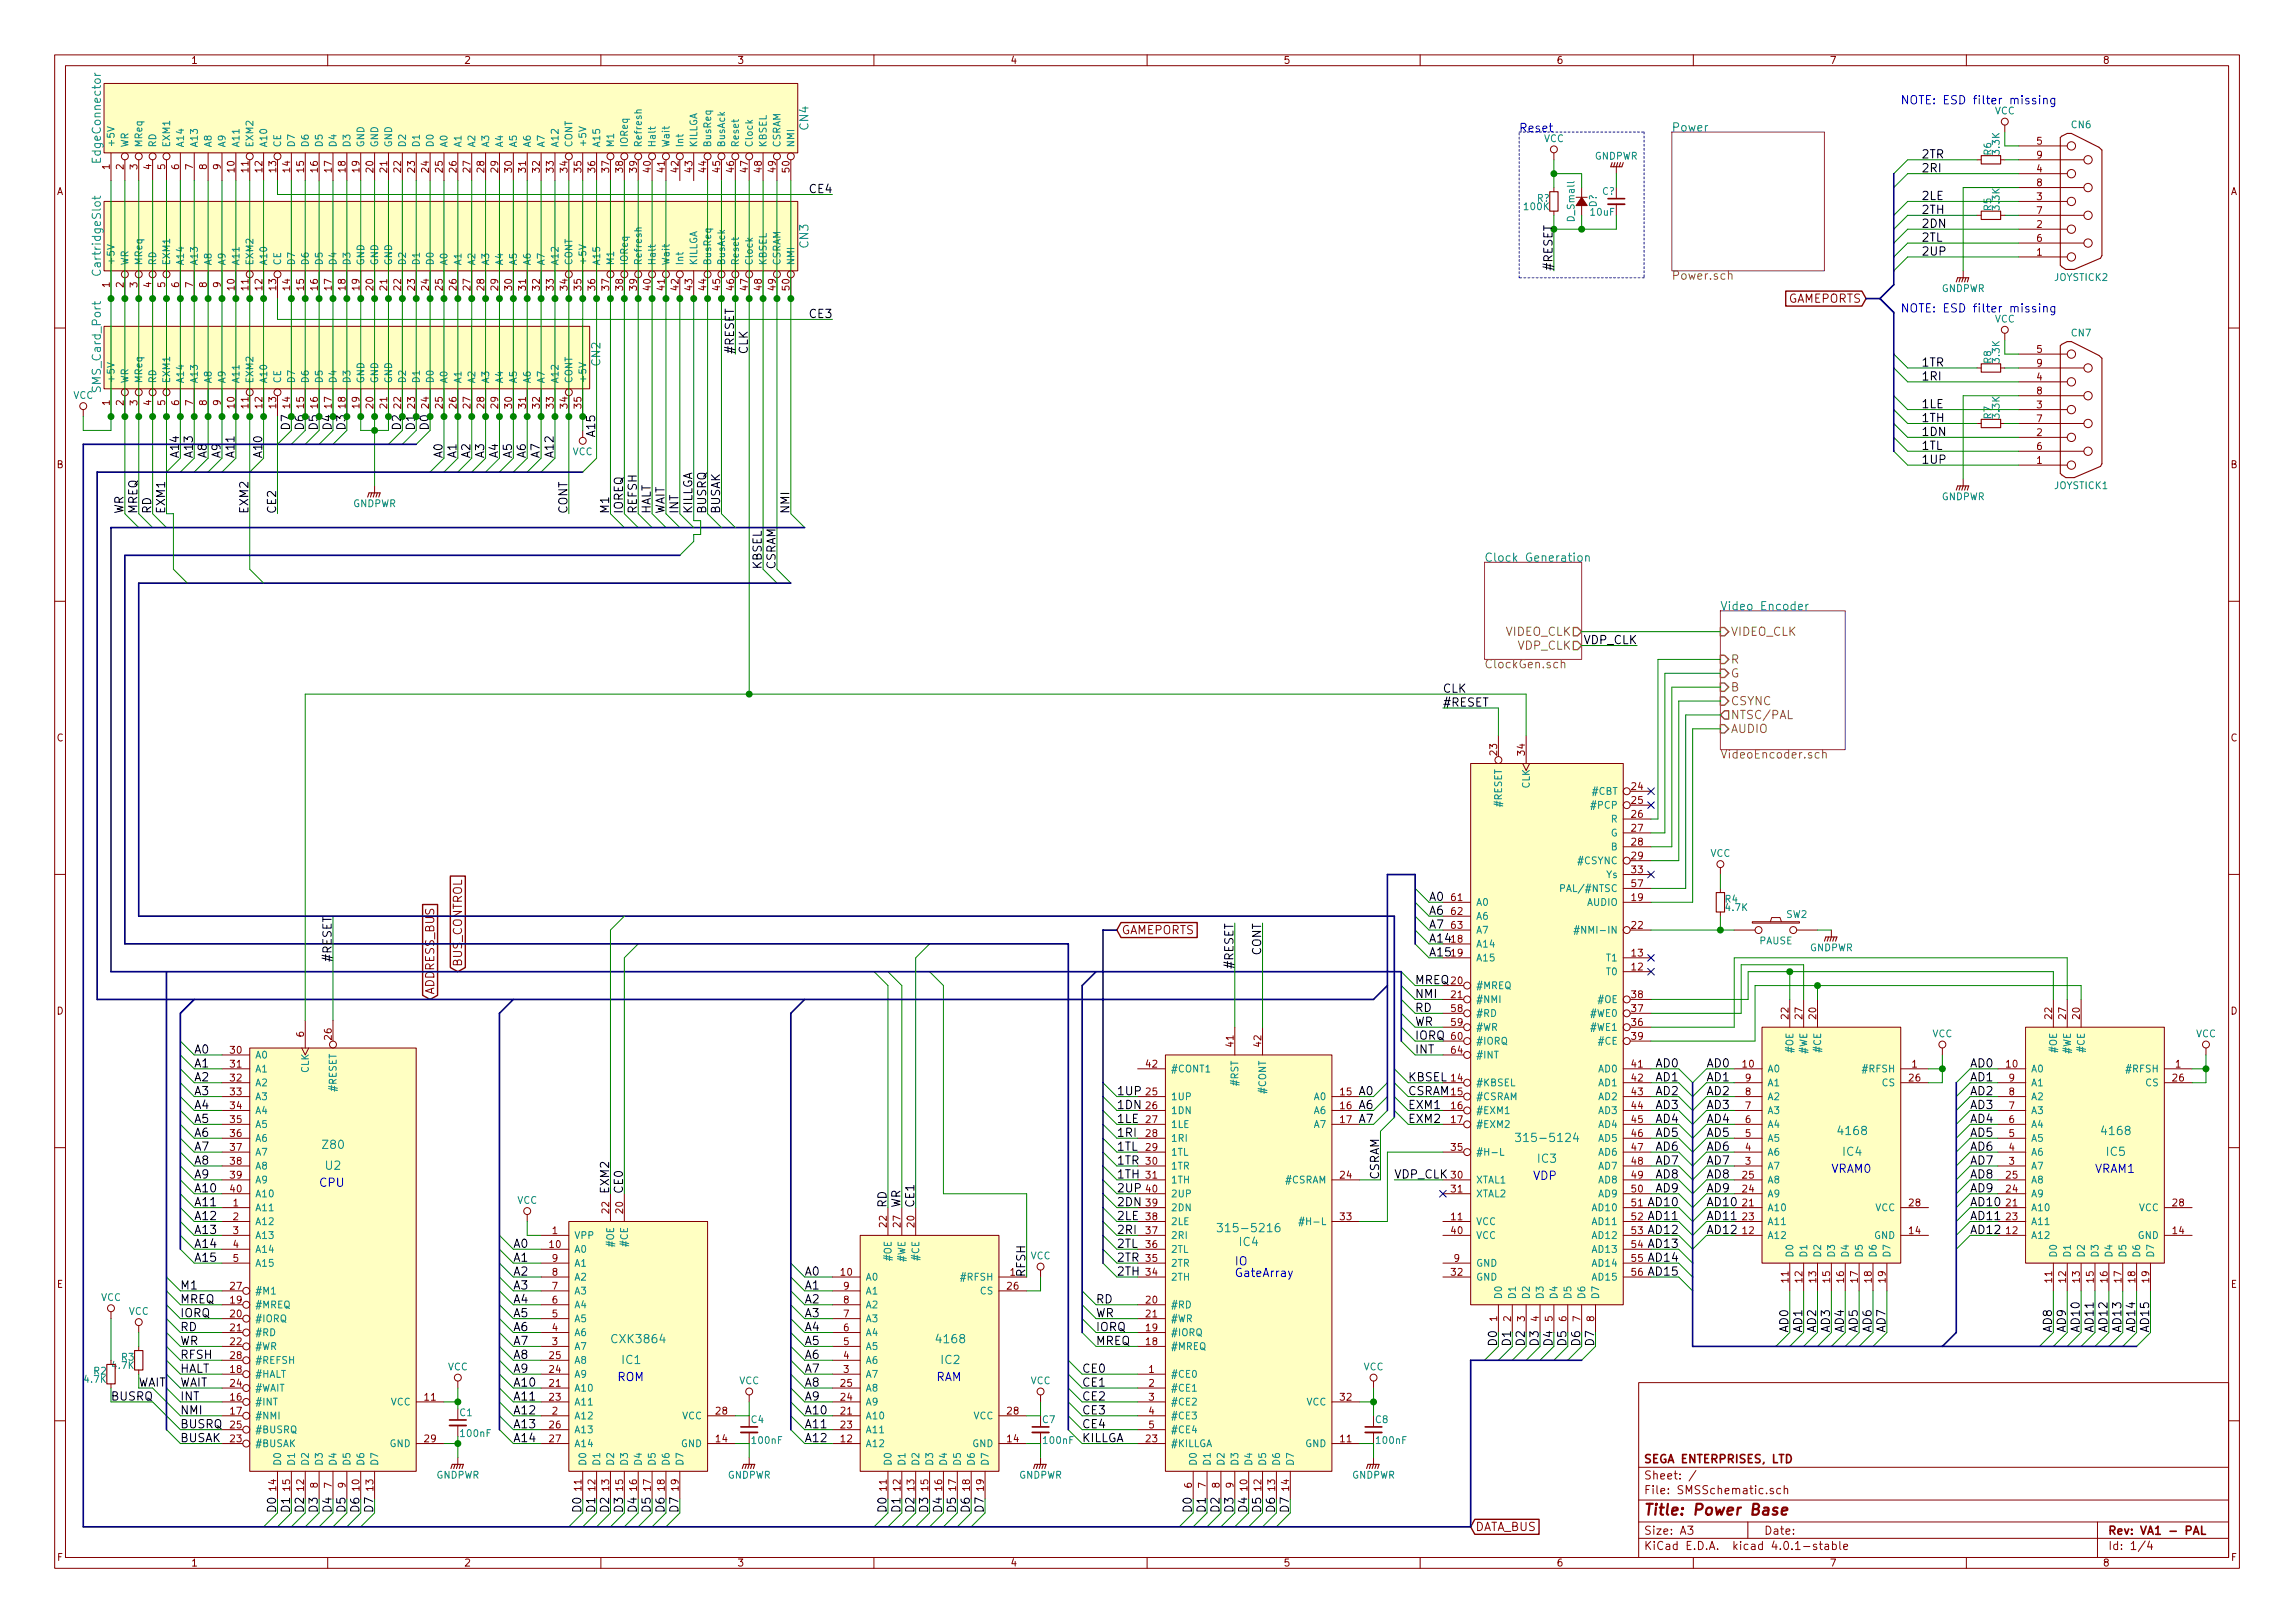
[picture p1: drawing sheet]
<svg xmlns="http://www.w3.org/2000/svg" width="420mm" height="297mm" viewBox="0 0 420 297" stroke-linecap="round" stroke-linejoin="round" font-family="sans-serif">
<defs><g id="words">
<text font-size="2.8" fill="#840000" x="301" y="277.3">Title: Power Base</text>
<g font-size="2.1" fill="#008484">
<text x="148" y="23.7" transform="rotate(-90 148 23.7)">CN4</text>
<text x="18.5" y="29.5" transform="rotate(-90 18.5 29.5)">EdgeConnector</text>
<text x="306.1" y="24.1">Power</text>
<text x="148" y="45.3" transform="rotate(-90 148 45.3)">CN3</text>
<text x="18.5" y="49.9" transform="rotate(-90 18.5 49.9)">CartridgeSlot</text>
<text x="18.5" y="71.6" transform="rotate(-90 18.5 71.6)">SMS_Card_Port</text>
<text x="109.9" y="66.9" transform="rotate(-90 109.9 66.9)">CN2</text>
<text x="271.8" y="102.8">Clock Generation</text>
<text x="315" y="111.7">Video Encoder</text>
<text x="278.7" y="209">315-5124</text>
<text x="336.7" y="207.7">4168</text>
<text x="385" y="207.7">4168</text>
<text x="59.1" y="210.3">Z80</text>
<text x="59.6" y="214.1">U2</text>
<text x="281.6" y="212.8">IC3</text>
<text x="337.4" y="211.5">IC4</text>
<text x="385.7" y="211.5">IC5</text>
<text x="224.1" y="225.5">315-5216</text>
<text x="226.9" y="228.1">IC4</text>
<text x="112.2" y="245.8">CXK3864</text>
<text x="171.6" y="245.8">4168</text>
<text x="113.9" y="249.6">IC1</text>
<text x="172.3" y="249.6">IC2</text>
</g>
<g font-size="2.1" fill="#0000c2">
<text x="348" y="19.1">NOTE: ESD filter missing</text>
<text x="278.1" y="24.2">Reset</text>
<text x="348" y="57.2">NOTE: ESD filter missing</text>
<text x="280.7" y="215.9">VDP</text>
<text x="335.3" y="214.7">VRAM0</text>
<text x="383.5" y="214.7">VRAM1</text>
<text x="58.4" y="217.2">CPU</text>
<text x="226.1" y="231.6">IO</text>
<text x="226.1" y="233.7">GateArray</text>
<text x="113" y="252.8">ROM</text>
<text x="171.4" y="252.8">RAM</text>
</g>
<g font-size="2.1">
<text x="351.8" y="29">2TR</text>
<text x="148.3" y="35.3">CE4</text>
<text x="351.8" y="31.5">2RI</text>
<text x="351.8" y="36.6">2LE</text>
<text x="351.8" y="39.2">2TH</text>
<text x="351.8" y="41.7">2DN</text>
<text x="351.8" y="46.8">2UP</text>
<text x="351.8" y="44.2">2TL</text>
<text x="284.2" y="49.6" transform="rotate(-90 284.2 49.6)">#RESET</text>
<text x="148.3" y="58.2">CE3</text>
<text x="134.4" y="64.8" transform="rotate(-90 134.4 64.8)">#RESET</text>
<text x="136.9" y="64.8" transform="rotate(-90 136.9 64.8)">CLK</text>
<text x="351.8" y="67.1">1TR</text>
<text x="351.8" y="69.6">1RI</text>
<text x="351.8" y="74.7">1LE</text>
<text x="351.8" y="77.3">1TH</text>
<text x="32.8" y="83.9" transform="rotate(-90 32.8 83.9)">A14</text>
<text x="35.3" y="83.9" transform="rotate(-90 35.3 83.9)">A13</text>
<text x="37.8" y="83.9" transform="rotate(-90 37.8 83.9)">A8</text>
<text x="40.4" y="83.9" transform="rotate(-90 40.4 83.9)">A9</text>
<text x="42.9" y="83.9" transform="rotate(-90 42.9 83.9)">A11</text>
<text x="48" y="83.9" transform="rotate(-90 48 83.9)">A10</text>
<text x="53.1" y="78.8" transform="rotate(-90 53.1 78.8)">D7</text>
<text x="60.7" y="78.8" transform="rotate(-90 60.7 78.8)">D4</text>
<text x="73.4" y="78.8" transform="rotate(-90 73.4 78.8)">D2</text>
<text x="75.9" y="78.8" transform="rotate(-90 75.9 78.8)">D1</text>
<text x="81" y="83.9" transform="rotate(-90 81 83.9)">A0</text>
<text x="83.6" y="83.9" transform="rotate(-90 83.6 83.9)">A1</text>
<text x="86.1" y="83.9" transform="rotate(-90 86.1 83.9)">A2</text>
<text x="88.6" y="83.9" transform="rotate(-90 88.6 83.9)">A3</text>
<text x="91.2" y="83.9" transform="rotate(-90 91.2 83.9)">A4</text>
<text x="93.7" y="83.9" transform="rotate(-90 93.7 83.9)">A5</text>
<text x="96.3" y="83.9" transform="rotate(-90 96.3 83.9)">A6</text>
<text x="98.8" y="83.9" transform="rotate(-90 98.8 83.9)">A7</text>
<text x="101.3" y="83.9" transform="rotate(-90 101.3 83.9)">A12</text>
<text x="109" y="80" transform="rotate(-90 109 80)">A15</text>
<text x="351.8" y="79.8">1DN</text>
<text x="351.8" y="82.3">1TL</text>
<text x="351.8" y="84.9">1UP</text>
<text x="22.6" y="94" transform="rotate(-90 22.6 94)">WR</text>
<text x="25.1" y="94" transform="rotate(-90 25.1 94)">MREQ</text>
<text x="27.7" y="94" transform="rotate(-90 27.7 94)">RD</text>
<text x="30.2" y="94" transform="rotate(-90 30.2 94)">EXM1</text>
<text x="45.5" y="94" transform="rotate(-90 45.5 94)">EXM2</text>
<text x="50.5" y="94" transform="rotate(-90 50.5 94)">CE2</text>
<text x="103.9" y="94" transform="rotate(-90 103.9 94)">CONT</text>
<text x="111.5" y="94" transform="rotate(-90 111.5 94)">M1</text>
<text x="114" y="94" transform="rotate(-90 114 94)">IOREQ</text>
<text x="116.6" y="94" transform="rotate(-90 116.6 94)">REFSH</text>
<text x="119.1" y="94" transform="rotate(-90 119.1 94)">HALT</text>
<text x="121.7" y="94" transform="rotate(-90 121.7 94)">WAIT</text>
<text x="124.2" y="94" transform="rotate(-90 124.2 94)">INT</text>
<text x="126.7" y="94" transform="rotate(-90 126.7 94)">KILLGA</text>
<text x="129.3" y="94" transform="rotate(-90 129.3 94)">BUSRQ</text>
<text x="131.8" y="94" transform="rotate(-90 131.8 94)">BUSAK</text>
<text x="144.5" y="94" transform="rotate(-90 144.5 94)">NMI</text>
<text x="139.4" y="104.2" transform="rotate(-90 139.4 104.2)">KBSEL</text>
<text x="142" y="104.2" transform="rotate(-90 142 104.2)">CSRAM</text>
<text x="289.8" y="117.9">VDP_CLK</text>
<text x="264.2" y="129.3">#RESET</text>
<text x="264.2" y="126.8">CLK</text>
<text x="60.7" y="175.9" transform="rotate(-90 60.7 175.9)">#RESET</text>
<text x="225.8" y="177.2" transform="rotate(-90 225.8 177.2)">#RESET</text>
<text x="230.9" y="175" transform="rotate(-90 230.9 175)">CONT</text>
<text x="259.1" y="180.1">MREQ</text>
<text x="259.1" y="182.7">NMI</text>
<text x="259.1" y="185.2">RD</text>
<text x="259.1" y="187.7">WR</text>
<text x="259.1" y="190.3">IORQ</text>
<text x="35.6" y="192.8">A0</text>
<text x="35.6" y="195.4">A1</text>
<text x="35.6" y="197.9">A2</text>
<text x="257.8" y="197.9">KBSEL</text>
<text x="259.1" y="192.8">INT</text>
<text x="303.1" y="195.4">AD0</text>
<text x="303.1" y="197.9">AD1</text>
<text x="312.4" y="195.4">AD0</text>
<text x="312.4" y="197.9">AD1</text>
<text x="360.7" y="195.4">AD0</text>
<text x="360.7" y="197.9">AD1</text>
<text x="35.6" y="200.4">A3</text>
<text x="35.6" y="203">A4</text>
<text x="204.5" y="200.4">1UP</text>
<text x="204.5" y="203">1DN</text>
<text x="257.8" y="203">EXM1</text>
<text x="257.8" y="200.4">CSRAM</text>
<text x="303.1" y="200.4">AD2</text>
<text x="303.1" y="203">AD3</text>
<text x="312.4" y="200.4">AD2</text>
<text x="312.4" y="203">AD3</text>
<text x="360.7" y="200.4">AD2</text>
<text x="360.7" y="203">AD3</text>
<text x="35.6" y="205.5">A5</text>
<text x="35.6" y="208.1">A6</text>
<text x="204.5" y="205.5">1LE</text>
<text x="204.5" y="208.1">1RI</text>
<text x="257.8" y="205.5">EXM2</text>
<text x="303.1" y="205.5">AD4</text>
<text x="303.1" y="208.1">AD5</text>
<text x="312.4" y="205.5">AD4</text>
<text x="312.4" y="208.1">AD5</text>
<text x="360.7" y="205.5">AD4</text>
<text x="360.7" y="208.1">AD5</text>
<text x="35.6" y="210.6">A7</text>
<text x="35.6" y="213.1">A8</text>
<text x="35.6" y="215.7">A9</text>
<text x="204.5" y="210.6">1TL</text>
<text x="204.5" y="213.1">1TR</text>
<text x="204.5" y="215.7">1TH</text>
<text x="255.3" y="215.7">VDP_CLK</text>
<text x="303.1" y="210.6">AD6</text>
<text x="303.1" y="213.1">AD7</text>
<text x="303.1" y="215.7">AD8</text>
<text x="312.4" y="210.6">AD6</text>
<text x="312.4" y="213.1">AD7</text>
<text x="312.4" y="215.7">AD8</text>
<text x="360.7" y="210.6">AD6</text>
<text x="360.7" y="213.1">AD7</text>
<text x="360.7" y="215.7">AD8</text>
<text x="35.6" y="218.2">A10</text>
<text x="35.6" y="220.8">A11</text>
<text x="111.5" y="218.5" transform="rotate(-90 111.5 218.5)">EXM2</text>
<text x="114" y="218.5" transform="rotate(-90 114 218.5)">CE0</text>
<text x="162.3" y="221" transform="rotate(-90 162.3 221)">RD</text>
<text x="164.8" y="221" transform="rotate(-90 164.8 221)">WR</text>
<text x="167.4" y="221" transform="rotate(-90 167.4 221)">CE1</text>
<text x="204.5" y="218.2">2UP</text>
<text x="204.5" y="220.8">2DN</text>
<text x="252.5" y="216.1" transform="rotate(-90 252.5 216.1)">CSRAM</text>
<text x="301.9" y="220.8">AD10</text>
<text x="303.1" y="218.2">AD9</text>
<text x="312.4" y="218.2">AD9</text>
<text x="312.4" y="220.8">AD10</text>
<text x="360.7" y="218.2">AD9</text>
<text x="360.7" y="220.8">AD10</text>
<text x="35.6" y="223.3">A12</text>
<text x="35.6" y="225.8">A13</text>
<text x="204.5" y="223.3">2LE</text>
<text x="204.5" y="225.8">2RI</text>
<text x="301.9" y="223.3">AD11</text>
<text x="301.9" y="225.8">AD12</text>
<text x="312.4" y="223.3">AD11</text>
<text x="312.4" y="225.8">AD12</text>
<text x="360.7" y="223.3">AD11</text>
<text x="360.7" y="225.8">AD12</text>
<text x="35.6" y="228.4">A14</text>
<text x="35.6" y="230.9">A15</text>
<text x="94" y="228.4">A0</text>
<text x="94" y="230.9">A1</text>
<text x="94" y="233.5">A2</text>
<text x="147.3" y="233.5">A0</text>
<text x="187.7" y="233.7" transform="rotate(-90 187.7 233.7)">RFSH</text>
<text x="204.5" y="228.4">2TL</text>
<text x="204.5" y="230.9">2TR</text>
<text x="204.5" y="233.5">2TH</text>
<text x="301.9" y="228.4">AD13</text>
<text x="301.9" y="230.9">AD14</text>
<text x="301.9" y="233.5">AD15</text>
<text x="33" y="236">M1</text>
<text x="33" y="238.5">MREQ</text>
<text x="94" y="236">A3</text>
<text x="94" y="238.5">A4</text>
<text x="147.3" y="236">A1</text>
<text x="147.3" y="238.5">A2</text>
<text x="200.7" y="238.5">RD</text>
<text x="33" y="241.1">IORQ</text>
<text x="33" y="243.6">RD</text>
<text x="94" y="241.1">A5</text>
<text x="94" y="243.6">A6</text>
<text x="147.3" y="241.1">A3</text>
<text x="147.3" y="243.6">A4</text>
<text x="200.7" y="241.1">WR</text>
<text x="200.7" y="243.6">IORQ</text>
<text x="327.4" y="243.9" transform="rotate(-90 327.4 243.9)">AD0</text>
<text x="329.9" y="243.9" transform="rotate(-90 329.9 243.9)">AD1</text>
<text x="332.5" y="243.9" transform="rotate(-90 332.5 243.9)">AD2</text>
<text x="335" y="243.9" transform="rotate(-90 335 243.9)">AD3</text>
<text x="337.6" y="243.9" transform="rotate(-90 337.6 243.9)">AD4</text>
<text x="340.1" y="243.9" transform="rotate(-90 340.1 243.9)">AD5</text>
<text x="342.6" y="243.9" transform="rotate(-90 342.6 243.9)">AD6</text>
<text x="345.2" y="243.9" transform="rotate(-90 345.2 243.9)">AD7</text>
<text x="375.7" y="243.9" transform="rotate(-90 375.7 243.9)">AD8</text>
<text x="378.2" y="243.9" transform="rotate(-90 378.2 243.9)">AD9</text>
<text x="380.7" y="243.9" transform="rotate(-90 380.7 243.9)">AD10</text>
<text x="383.3" y="243.9" transform="rotate(-90 383.3 243.9)">AD11</text>
<text x="385.8" y="243.9" transform="rotate(-90 385.8 243.9)">AD12</text>
<text x="388.4" y="243.9" transform="rotate(-90 388.4 243.9)">AD13</text>
<text x="390.9" y="243.9" transform="rotate(-90 390.9 243.9)">AD14</text>
<text x="393.4" y="243.9" transform="rotate(-90 393.4 243.9)">AD15</text>
<text x="33" y="246.2">WR</text>
<text x="33" y="248.7">RFSH</text>
<text x="33" y="251.2">HALT</text>
<text x="94" y="246.2">A7</text>
<text x="94" y="248.7">A8</text>
<text x="94" y="251.2">A9</text>
<text x="147.3" y="246.2">A5</text>
<text x="147.3" y="248.7">A6</text>
<text x="147.3" y="251.2">A7</text>
<text x="198.1" y="251.2">CE0</text>
<text x="200.7" y="246.2">MREQ</text>
<text x="33" y="253.8">WAIT</text>
<text x="33" y="256.3">INT</text>
<text x="94" y="253.8">A10</text>
<text x="94" y="256.3">A11</text>
<text x="147.3" y="253.8">A8</text>
<text x="147.3" y="256.3">A9</text>
<text x="198.1" y="253.8">CE1</text>
<text x="198.1" y="256.3">CE2</text>
<text x="33" y="258.9">NMI</text>
<text x="33" y="261.4">BUSRQ</text>
<text x="33" y="263.9">BUSAK</text>
<text x="94" y="258.9">A12</text>
<text x="94" y="261.4">A13</text>
<text x="94" y="263.9">A14</text>
<text x="147.3" y="258.9">A10</text>
<text x="147.3" y="261.4">A11</text>
<text x="147.3" y="263.9">A12</text>
<text x="198.1" y="258.9">CE3</text>
<text x="198.1" y="261.4">CE4</text>
<text x="198.1" y="263.9">KILLGA</text>
</g>
<g font-size="2.1" fill="#848400">
<text x="306.1" y="51.2">Power.sch</text>
<text x="275.5" y="116.4">VIDEO_CLK</text>
<text x="277.7" y="118.9">VDP_CLK</text>
<text x="316.9" y="116.4">VIDEO_CLK</text>
<text x="271.8" y="122.3">ClockGen.sch</text>
<text x="316.9" y="121.4">R</text>
<text x="316.9" y="124">G</text>
<text x="316.9" y="126.5">B</text>
<text x="316.9" y="131.6">NTSC/PAL</text>
<text x="316.9" y="129.1">CSYNC</text>
<text x="316.9" y="134.1">AUDIO</text>
<text x="315" y="138.8">VideoEncoder.sch</text>
</g>
<g font-size="2.1" fill="#840000">
<text x="327" y="55.4">GAMEPORTS</text>
<text x="205.4" y="171">GAMEPORTS</text>
<text x="84.6" y="176.9" transform="rotate(-90 84.6 176.9)">BUS_CONTROL</text>
<text x="79.5" y="182" transform="rotate(-90 79.5 182)">ADDRESS_BUS</text>
<text x="301" y="267.8">SEGA ENTERPRISES, LTD</text>
<text x="301" y="273.5">File: SMSSchematic.sch</text>
<text x="301" y="270.8">Sheet: /</text>
<text x="270.2" y="280.2">DATA_BUS</text>
<text x="301" y="280.9">Size: A3</text>
<text x="323" y="280.9">Date:</text>
<text x="386" y="280.9">Rev: VA1 - PAL</text>
<text x="301" y="283.7">KiCad E.D.A. kicad 4.0.1-stable</text>
<text x="386" y="283.7">Id: 1/4</text>
</g>
<g font-size="2.1" fill="#008400">
<text x="55.6" y="78.8" transform="rotate(-90 55.6 78.8)">D6</text>
<text x="58.2" y="78.8" transform="rotate(-90 58.2 78.8)">D5</text>
<text x="63.2" y="78.8" transform="rotate(-90 63.2 78.8)">D3</text>
<text x="78.5" y="78.8" transform="rotate(-90 78.5 78.8)">D0</text>
<text x="261.6" y="164.9">A0</text>
<text x="261.6" y="167.4">A6</text>
<text x="261.6" y="170">A7</text>
<text x="261.6" y="172.5">A14</text>
<text x="261.6" y="175">A15</text>
<text x="248.7" y="200.4">A0</text>
<text x="248.7" y="203">A6</text>
<text x="248.7" y="205.5">A7</text>
<text x="274.1" y="246.4" transform="rotate(-90 274.1 246.4)">D0</text>
<text x="276.6" y="246.4" transform="rotate(-90 276.6 246.4)">D1</text>
<text x="279.1" y="246.4" transform="rotate(-90 279.1 246.4)">D2</text>
<text x="281.7" y="246.4" transform="rotate(-90 281.7 246.4)">D3</text>
<text x="284.2" y="246.4" transform="rotate(-90 284.2 246.4)">D4</text>
<text x="286.8" y="246.4" transform="rotate(-90 286.8 246.4)">D5</text>
<text x="289.3" y="246.4" transform="rotate(-90 289.3 246.4)">D6</text>
<text x="291.8" y="246.4" transform="rotate(-90 291.8 246.4)">D7</text>
<text x="20.3" y="256.3">BUSRQ</text>
<text x="25.4" y="253.8">WAIT</text>
<text x="50.5" y="276.9" transform="rotate(-90 50.5 276.9)">D0</text>
<text x="53.1" y="276.9" transform="rotate(-90 53.1 276.9)">D1</text>
<text x="55.6" y="276.9" transform="rotate(-90 55.6 276.9)">D2</text>
<text x="58.2" y="276.9" transform="rotate(-90 58.2 276.9)">D3</text>
<text x="60.7" y="276.9" transform="rotate(-90 60.7 276.9)">D4</text>
<text x="63.2" y="276.9" transform="rotate(-90 63.2 276.9)">D5</text>
<text x="65.8" y="276.9" transform="rotate(-90 65.8 276.9)">D6</text>
<text x="68.3" y="276.9" transform="rotate(-90 68.3 276.9)">D7</text>
<text x="106.4" y="276.9" transform="rotate(-90 106.4 276.9)">D0</text>
<text x="109" y="276.9" transform="rotate(-90 109 276.9)">D1</text>
<text x="111.5" y="276.9" transform="rotate(-90 111.5 276.9)">D2</text>
<text x="114" y="276.9" transform="rotate(-90 114 276.9)">D3</text>
<text x="116.6" y="276.9" transform="rotate(-90 116.6 276.9)">D4</text>
<text x="119.1" y="276.9" transform="rotate(-90 119.1 276.9)">D5</text>
<text x="121.7" y="276.9" transform="rotate(-90 121.7 276.9)">D6</text>
<text x="124.2" y="276.9" transform="rotate(-90 124.2 276.9)">D7</text>
<text x="162.3" y="276.9" transform="rotate(-90 162.3 276.9)">D0</text>
<text x="164.8" y="276.9" transform="rotate(-90 164.8 276.9)">D1</text>
<text x="167.4" y="276.9" transform="rotate(-90 167.4 276.9)">D2</text>
<text x="169.9" y="276.9" transform="rotate(-90 169.9 276.9)">D3</text>
<text x="172.5" y="276.9" transform="rotate(-90 172.5 276.9)">D4</text>
<text x="175" y="276.9" transform="rotate(-90 175 276.9)">D5</text>
<text x="177.5" y="276.9" transform="rotate(-90 177.5 276.9)">D6</text>
<text x="180.1" y="276.9" transform="rotate(-90 180.1 276.9)">D7</text>
<text x="218.2" y="276.9" transform="rotate(-90 218.2 276.9)">D0</text>
<text x="220.7" y="276.9" transform="rotate(-90 220.7 276.9)">D1</text>
<text x="223.3" y="276.9" transform="rotate(-90 223.3 276.9)">D2</text>
<text x="225.8" y="276.9" transform="rotate(-90 225.8 276.9)">D3</text>
<text x="228.3" y="276.9" transform="rotate(-90 228.3 276.9)">D4</text>
<text x="230.9" y="276.9" transform="rotate(-90 230.9 276.9)">D5</text>
<text x="233.4" y="276.9" transform="rotate(-90 233.4 276.9)">D6</text>
<text x="236" y="276.9" transform="rotate(-90 236 276.9)">D7</text>
</g>
<g font-size="1.8" fill="#840000">
<text x="35" y="11.7">1</text>
<text x="85" y="11.7">2</text>
<text x="135" y="11.7">3</text>
<text x="185" y="11.7">4</text>
<text x="235" y="11.7">5</text>
<text x="285" y="11.7">6</text>
<text x="335" y="11.7">7</text>
<text x="385" y="11.7">8</text>
<text x="372.9" y="26.5">5</text>
<text x="372.9" y="29">9</text>
<text x="10.4" y="35.7">A</text>
<text x="20.1" y="31" transform="rotate(-90 20.1 31)">1</text>
<text x="22.6" y="31" transform="rotate(-90 22.6 31)">2</text>
<text x="25.1" y="31" transform="rotate(-90 25.1 31)">3</text>
<text x="27.7" y="31" transform="rotate(-90 27.7 31)">4</text>
<text x="30.2" y="31" transform="rotate(-90 30.2 31)">5</text>
<text x="32.8" y="31" transform="rotate(-90 32.8 31)">6</text>
<text x="35.3" y="31" transform="rotate(-90 35.3 31)">7</text>
<text x="37.8" y="31" transform="rotate(-90 37.8 31)">8</text>
<text x="40.4" y="31" transform="rotate(-90 40.4 31)">9</text>
<text x="42.9" y="31.5" transform="rotate(-90 42.9 31.5)">10</text>
<text x="45.5" y="31.5" transform="rotate(-90 45.5 31.5)">11</text>
<text x="48" y="31.5" transform="rotate(-90 48 31.5)">12</text>
<text x="50.5" y="31.5" transform="rotate(-90 50.5 31.5)">13</text>
<text x="53.1" y="31.5" transform="rotate(-90 53.1 31.5)">14</text>
<text x="55.6" y="31.5" transform="rotate(-90 55.6 31.5)">15</text>
<text x="58.2" y="31.5" transform="rotate(-90 58.2 31.5)">16</text>
<text x="60.7" y="31.5" transform="rotate(-90 60.7 31.5)">17</text>
<text x="63.2" y="31.5" transform="rotate(-90 63.2 31.5)">18</text>
<text x="65.8" y="31.5" transform="rotate(-90 65.8 31.5)">19</text>
<text x="68.3" y="31.5" transform="rotate(-90 68.3 31.5)">20</text>
<text x="70.9" y="31.5" transform="rotate(-90 70.9 31.5)">21</text>
<text x="73.4" y="31.5" transform="rotate(-90 73.4 31.5)">22</text>
<text x="75.9" y="31.5" transform="rotate(-90 75.9 31.5)">23</text>
<text x="78.5" y="31.5" transform="rotate(-90 78.5 31.5)">24</text>
<text x="81" y="31.5" transform="rotate(-90 81 31.5)">25</text>
<text x="83.6" y="31.5" transform="rotate(-90 83.6 31.5)">26</text>
<text x="86.1" y="31.5" transform="rotate(-90 86.1 31.5)">27</text>
<text x="88.6" y="31.5" transform="rotate(-90 88.6 31.5)">28</text>
<text x="91.2" y="31.5" transform="rotate(-90 91.2 31.5)">29</text>
<text x="93.7" y="31.5" transform="rotate(-90 93.7 31.5)">30</text>
<text x="96.3" y="31.5" transform="rotate(-90 96.3 31.5)">31</text>
<text x="98.8" y="31.5" transform="rotate(-90 98.8 31.5)">32</text>
<text x="101.3" y="31.5" transform="rotate(-90 101.3 31.5)">33</text>
<text x="103.9" y="31.5" transform="rotate(-90 103.9 31.5)">34</text>
<text x="106.4" y="31.5" transform="rotate(-90 106.4 31.5)">35</text>
<text x="109" y="31.5" transform="rotate(-90 109 31.5)">36</text>
<text x="111.5" y="31.5" transform="rotate(-90 111.5 31.5)">37</text>
<text x="114" y="31.5" transform="rotate(-90 114 31.5)">38</text>
<text x="116.6" y="31.5" transform="rotate(-90 116.6 31.5)">39</text>
<text x="119.1" y="31.5" transform="rotate(-90 119.1 31.5)">40</text>
<text x="121.7" y="31.5" transform="rotate(-90 121.7 31.5)">41</text>
<text x="124.2" y="31.5" transform="rotate(-90 124.2 31.5)">42</text>
<text x="126.7" y="31.5" transform="rotate(-90 126.7 31.5)">43</text>
<text x="129.3" y="31.5" transform="rotate(-90 129.3 31.5)">44</text>
<text x="131.8" y="31.5" transform="rotate(-90 131.8 31.5)">45</text>
<text x="134.4" y="31.5" transform="rotate(-90 134.4 31.5)">46</text>
<text x="136.9" y="31.5" transform="rotate(-90 136.9 31.5)">47</text>
<text x="139.4" y="31.5" transform="rotate(-90 139.4 31.5)">48</text>
<text x="142" y="31.5" transform="rotate(-90 142 31.5)">49</text>
<text x="144.5" y="31.5" transform="rotate(-90 144.5 31.5)">50</text>
<text x="372.9" y="31.5">4</text>
<text x="372.9" y="34.1">8</text>
<text x="408.4" y="35.7">A</text>
<text x="372.9" y="41.7">2</text>
<text x="372.9" y="36.6">3</text>
<text x="372.9" y="39.2">7</text>
<text x="372.9" y="46.8">1</text>
<text x="372.9" y="44.2">6</text>
<text x="20.1" y="52.6" transform="rotate(-90 20.1 52.6)">1</text>
<text x="22.6" y="52.6" transform="rotate(-90 22.6 52.6)">2</text>
<text x="25.1" y="52.6" transform="rotate(-90 25.1 52.6)">3</text>
<text x="27.7" y="52.6" transform="rotate(-90 27.7 52.6)">4</text>
<text x="30.2" y="52.6" transform="rotate(-90 30.2 52.6)">5</text>
<text x="32.8" y="52.6" transform="rotate(-90 32.8 52.6)">6</text>
<text x="35.3" y="52.6" transform="rotate(-90 35.3 52.6)">7</text>
<text x="37.8" y="52.6" transform="rotate(-90 37.8 52.6)">8</text>
<text x="40.4" y="52.6" transform="rotate(-90 40.4 52.6)">9</text>
<text x="42.9" y="53.1" transform="rotate(-90 42.9 53.1)">10</text>
<text x="45.5" y="53.1" transform="rotate(-90 45.5 53.1)">11</text>
<text x="48" y="53.1" transform="rotate(-90 48 53.1)">12</text>
<text x="50.5" y="53.1" transform="rotate(-90 50.5 53.1)">13</text>
<text x="53.1" y="53.1" transform="rotate(-90 53.1 53.1)">14</text>
<text x="55.6" y="53.1" transform="rotate(-90 55.6 53.1)">15</text>
<text x="58.2" y="53.1" transform="rotate(-90 58.2 53.1)">16</text>
<text x="60.7" y="53.1" transform="rotate(-90 60.7 53.1)">17</text>
<text x="63.2" y="53.1" transform="rotate(-90 63.2 53.1)">18</text>
<text x="65.8" y="53.1" transform="rotate(-90 65.8 53.1)">19</text>
<text x="68.3" y="53.1" transform="rotate(-90 68.3 53.1)">20</text>
<text x="70.9" y="53.1" transform="rotate(-90 70.9 53.1)">21</text>
<text x="73.4" y="53.1" transform="rotate(-90 73.4 53.1)">22</text>
<text x="75.9" y="53.1" transform="rotate(-90 75.9 53.1)">23</text>
<text x="78.5" y="53.1" transform="rotate(-90 78.5 53.1)">24</text>
<text x="81" y="53.1" transform="rotate(-90 81 53.1)">25</text>
<text x="83.6" y="53.1" transform="rotate(-90 83.6 53.1)">26</text>
<text x="86.1" y="53.1" transform="rotate(-90 86.1 53.1)">27</text>
<text x="88.6" y="53.1" transform="rotate(-90 88.6 53.1)">28</text>
<text x="91.2" y="53.1" transform="rotate(-90 91.2 53.1)">29</text>
<text x="93.7" y="53.1" transform="rotate(-90 93.7 53.1)">30</text>
<text x="96.3" y="53.1" transform="rotate(-90 96.3 53.1)">31</text>
<text x="98.8" y="53.1" transform="rotate(-90 98.8 53.1)">32</text>
<text x="101.3" y="53.1" transform="rotate(-90 101.3 53.1)">33</text>
<text x="103.9" y="53.1" transform="rotate(-90 103.9 53.1)">34</text>
<text x="106.4" y="53.1" transform="rotate(-90 106.4 53.1)">35</text>
<text x="109" y="53.1" transform="rotate(-90 109 53.1)">36</text>
<text x="111.5" y="53.1" transform="rotate(-90 111.5 53.1)">37</text>
<text x="114" y="53.1" transform="rotate(-90 114 53.1)">38</text>
<text x="116.6" y="53.1" transform="rotate(-90 116.6 53.1)">39</text>
<text x="119.1" y="53.1" transform="rotate(-90 119.1 53.1)">40</text>
<text x="121.7" y="53.1" transform="rotate(-90 121.7 53.1)">41</text>
<text x="124.2" y="53.1" transform="rotate(-90 124.2 53.1)">42</text>
<text x="126.7" y="53.1" transform="rotate(-90 126.7 53.1)">43</text>
<text x="129.3" y="53.1" transform="rotate(-90 129.3 53.1)">44</text>
<text x="131.8" y="53.1" transform="rotate(-90 131.8 53.1)">45</text>
<text x="134.4" y="53.1" transform="rotate(-90 134.4 53.1)">46</text>
<text x="136.9" y="53.1" transform="rotate(-90 136.9 53.1)">47</text>
<text x="139.4" y="53.1" transform="rotate(-90 139.4 53.1)">48</text>
<text x="142" y="53.1" transform="rotate(-90 142 53.1)">49</text>
<text x="144.5" y="53.1" transform="rotate(-90 144.5 53.1)">50</text>
<text x="372.9" y="64.6">5</text>
<text x="372.9" y="69.6">4</text>
<text x="372.9" y="67.1">9</text>
<text x="20.1" y="74.2" transform="rotate(-90 20.1 74.2)">1</text>
<text x="22.6" y="74.2" transform="rotate(-90 22.6 74.2)">2</text>
<text x="25.1" y="74.2" transform="rotate(-90 25.1 74.2)">3</text>
<text x="27.7" y="74.2" transform="rotate(-90 27.7 74.2)">4</text>
<text x="30.2" y="74.2" transform="rotate(-90 30.2 74.2)">5</text>
<text x="32.8" y="74.2" transform="rotate(-90 32.8 74.2)">6</text>
<text x="35.3" y="74.2" transform="rotate(-90 35.3 74.2)">7</text>
<text x="37.8" y="74.2" transform="rotate(-90 37.8 74.2)">8</text>
<text x="40.4" y="74.2" transform="rotate(-90 40.4 74.2)">9</text>
<text x="42.9" y="74.7" transform="rotate(-90 42.9 74.7)">10</text>
<text x="45.5" y="74.7" transform="rotate(-90 45.5 74.7)">11</text>
<text x="48" y="74.7" transform="rotate(-90 48 74.7)">12</text>
<text x="50.5" y="74.7" transform="rotate(-90 50.5 74.7)">13</text>
<text x="53.1" y="74.7" transform="rotate(-90 53.1 74.7)">14</text>
<text x="55.6" y="74.7" transform="rotate(-90 55.6 74.7)">15</text>
<text x="58.2" y="74.7" transform="rotate(-90 58.2 74.7)">16</text>
<text x="60.7" y="74.7" transform="rotate(-90 60.7 74.7)">17</text>
<text x="63.2" y="74.7" transform="rotate(-90 63.2 74.7)">18</text>
<text x="65.8" y="74.7" transform="rotate(-90 65.8 74.7)">19</text>
<text x="68.3" y="74.7" transform="rotate(-90 68.3 74.7)">20</text>
<text x="70.9" y="74.7" transform="rotate(-90 70.9 74.7)">21</text>
<text x="73.4" y="74.7" transform="rotate(-90 73.4 74.7)">22</text>
<text x="75.9" y="74.7" transform="rotate(-90 75.9 74.7)">23</text>
<text x="78.5" y="74.7" transform="rotate(-90 78.5 74.7)">24</text>
<text x="81" y="74.7" transform="rotate(-90 81 74.7)">25</text>
<text x="83.6" y="74.7" transform="rotate(-90 83.6 74.7)">26</text>
<text x="86.1" y="74.7" transform="rotate(-90 86.1 74.7)">27</text>
<text x="88.6" y="74.7" transform="rotate(-90 88.6 74.7)">28</text>
<text x="91.2" y="74.7" transform="rotate(-90 91.2 74.7)">29</text>
<text x="93.7" y="74.7" transform="rotate(-90 93.7 74.7)">30</text>
<text x="96.3" y="74.7" transform="rotate(-90 96.3 74.7)">31</text>
<text x="98.8" y="74.7" transform="rotate(-90 98.8 74.7)">32</text>
<text x="101.3" y="74.7" transform="rotate(-90 101.3 74.7)">33</text>
<text x="103.9" y="74.7" transform="rotate(-90 103.9 74.7)">34</text>
<text x="106.4" y="74.7" transform="rotate(-90 106.4 74.7)">35</text>
<text x="372.9" y="74.7">3</text>
<text x="372.9" y="77.3">7</text>
<text x="372.9" y="72.2">8</text>
<text x="372.9" y="79.8">2</text>
<text x="372.9" y="82.3">6</text>
<text x="10.4" y="85.7">B</text>
<text x="372.9" y="84.9">1</text>
<text x="408.4" y="85.7">B</text>
<text x="10.4" y="135.7">C</text>
<text x="408.4" y="135.7">C</text>
<text x="274.1" y="138.2" transform="rotate(-90 274.1 138.2)">23</text>
<text x="279.1" y="138.2" transform="rotate(-90 279.1 138.2)">34</text>
<text x="298.8" y="144.6">24</text>
<text x="298.8" y="147.1">25</text>
<text x="298.8" y="149.6">26</text>
<text x="298.8" y="152.2">27</text>
<text x="298.8" y="154.7">28</text>
<text x="298.8" y="159.8">33</text>
<text x="298.8" y="157.3">29</text>
<text x="265.7" y="164.9">61</text>
<text x="265.7" y="167.4">62</text>
<text x="298.8" y="162.3">57</text>
<text x="298.8" y="164.9">19</text>
<text x="265.7" y="170">63</text>
<text x="298.8" y="170">22</text>
<text x="265.7" y="175">19</text>
<text x="298.8" y="177.6">12</text>
<text x="298.8" y="175">13</text>
<text x="10.4" y="185.7">D</text>
<text x="265.7" y="180.1">20</text>
<text x="265.7" y="182.7">21</text>
<text x="265.7" y="185.2">58</text>
<text x="298.8" y="185.2">37</text>
<text x="298.8" y="182.7">38</text>
<text x="408.4" y="185.7">D</text>
<text x="55.6" y="189.7" transform="rotate(-90 55.6 189.7)">6</text>
<text x="60.7" y="190.2" transform="rotate(-90 60.7 190.2)">26</text>
<text x="225.8" y="191.5" transform="rotate(-90 225.8 191.5)">41</text>
<text x="230.9" y="191.5" transform="rotate(-90 230.9 191.5)">42</text>
<text x="265.7" y="190.3">60</text>
<text x="265.7" y="187.7">59</text>
<text x="298.8" y="187.7">36</text>
<text x="298.8" y="190.3">39</text>
<text x="327.4" y="186.4" transform="rotate(-90 327.4 186.4)">22</text>
<text x="329.9" y="186.4" transform="rotate(-90 329.9 186.4)">27</text>
<text x="332.5" y="186.4" transform="rotate(-90 332.5 186.4)">20</text>
<text x="375.7" y="186.4" transform="rotate(-90 375.7 186.4)">22</text>
<text x="378.2" y="186.4" transform="rotate(-90 378.2 186.4)">27</text>
<text x="380.7" y="186.4" transform="rotate(-90 380.7 186.4)">20</text>
<text x="42.2" y="192.8">30</text>
<text x="42.2" y="195.4">31</text>
<text x="42.2" y="197.9">32</text>
<text x="209.9" y="195.4">42</text>
<text x="265.7" y="197.9">14</text>
<text x="265.7" y="192.8">64</text>
<text x="298.8" y="195.4">41</text>
<text x="298.8" y="197.9">42</text>
<text x="319.1" y="195.4">10</text>
<text x="319.6" y="197.9">9</text>
<text x="349.6" y="197.9">26</text>
<text x="350" y="195.4">1</text>
<text x="367.3" y="195.4">10</text>
<text x="367.8" y="197.9">9</text>
<text x="397.8" y="197.9">26</text>
<text x="398.3" y="195.4">1</text>
<text x="42.2" y="200.4">33</text>
<text x="42.2" y="203">34</text>
<text x="209.9" y="200.4">25</text>
<text x="209.9" y="203">26</text>
<text x="245.4" y="200.4">15</text>
<text x="245.4" y="203">16</text>
<text x="265.7" y="200.4">15</text>
<text x="265.7" y="203">16</text>
<text x="298.8" y="200.4">43</text>
<text x="298.8" y="203">44</text>
<text x="319.6" y="203">7</text>
<text x="319.6" y="200.4">8</text>
<text x="367.8" y="203">7</text>
<text x="367.8" y="200.4">8</text>
<text x="42.2" y="205.5">35</text>
<text x="42.2" y="208.1">36</text>
<text x="209.9" y="205.5">27</text>
<text x="209.9" y="208.1">28</text>
<text x="245.4" y="205.5">17</text>
<text x="265.7" y="205.5">17</text>
<text x="298.8" y="205.5">45</text>
<text x="298.8" y="208.1">46</text>
<text x="319.6" y="208.1">5</text>
<text x="319.6" y="205.5">6</text>
<text x="367.8" y="208.1">5</text>
<text x="367.8" y="205.5">6</text>
<text x="42.2" y="210.6">37</text>
<text x="42.2" y="213.1">38</text>
<text x="42.2" y="215.7">39</text>
<text x="209.9" y="213.1">30</text>
<text x="209.9" y="215.7">31</text>
<text x="209.9" y="210.6">29</text>
<text x="245.4" y="215.7">24</text>
<text x="265.7" y="215.7">30</text>
<text x="265.7" y="210.6">35</text>
<text x="298.8" y="210.6">47</text>
<text x="298.8" y="213.1">48</text>
<text x="298.8" y="215.7">49</text>
<text x="319.1" y="215.7">25</text>
<text x="319.6" y="213.1">3</text>
<text x="319.6" y="210.6">4</text>
<text x="367.3" y="215.7">25</text>
<text x="367.8" y="213.1">3</text>
<text x="367.8" y="210.6">4</text>
<text x="42.2" y="218.2">40</text>
<text x="42.7" y="220.8">1</text>
<text x="111.5" y="222" transform="rotate(-90 111.5 222)">22</text>
<text x="114" y="222" transform="rotate(-90 114 222)">20</text>
<text x="209.9" y="218.2">40</text>
<text x="209.9" y="220.8">39</text>
<text x="265.7" y="218.2">31</text>
<text x="298.8" y="218.2">50</text>
<text x="298.8" y="220.8">51</text>
<text x="319.1" y="220.8">21</text>
<text x="319.1" y="218.2">24</text>
<text x="349.6" y="220.8">28</text>
<text x="367.3" y="220.8">21</text>
<text x="367.3" y="218.2">24</text>
<text x="397.8" y="220.8">28</text>
<text x="42.7" y="223.3">2</text>
<text x="42.7" y="225.8">3</text>
<text x="101.1" y="225.8">1</text>
<text x="162.3" y="224.5" transform="rotate(-90 162.3 224.5)">22</text>
<text x="164.8" y="224.5" transform="rotate(-90 164.8 224.5)">27</text>
<text x="167.4" y="224.5" transform="rotate(-90 167.4 224.5)">20</text>
<text x="209.9" y="225.8">37</text>
<text x="209.9" y="223.3">38</text>
<text x="245.4" y="223.3">33</text>
<text x="265.7" y="225.8">40</text>
<text x="265.7" y="223.3">11</text>
<text x="298.8" y="223.3">52</text>
<text x="298.8" y="225.8">53</text>
<text x="319.1" y="225.8">12</text>
<text x="319.1" y="223.3">23</text>
<text x="349.6" y="225.8">14</text>
<text x="367.3" y="225.8">12</text>
<text x="367.3" y="223.3">23</text>
<text x="397.8" y="225.8">14</text>
<text x="42.7" y="228.4">4</text>
<text x="42.7" y="230.9">5</text>
<text x="100.6" y="228.4">10</text>
<text x="101.1" y="233.5">8</text>
<text x="101.1" y="230.9">9</text>
<text x="154" y="233.5">10</text>
<text x="184.9" y="233.5">1</text>
<text x="209.9" y="233.5">34</text>
<text x="209.9" y="230.9">35</text>
<text x="209.9" y="228.4">36</text>
<text x="265.7" y="233.5">32</text>
<text x="266.2" y="230.9">9</text>
<text x="298.8" y="228.4">54</text>
<text x="298.8" y="230.9">55</text>
<text x="298.8" y="233.5">56</text>
<text x="10.4" y="235.7">E</text>
<text x="42.2" y="236">27</text>
<text x="42.2" y="238.5">19</text>
<text x="101.1" y="238.5">6</text>
<text x="101.1" y="236">7</text>
<text x="154.5" y="238.5">8</text>
<text x="154.5" y="236">9</text>
<text x="184.5" y="236">26</text>
<text x="209.9" y="238.5">20</text>
<text x="327.4" y="234.7" transform="rotate(-90 327.4 234.7)">11</text>
<text x="329.9" y="234.7" transform="rotate(-90 329.9 234.7)">12</text>
<text x="332.5" y="234.7" transform="rotate(-90 332.5 234.7)">13</text>
<text x="335" y="234.7" transform="rotate(-90 335 234.7)">15</text>
<text x="337.6" y="234.7" transform="rotate(-90 337.6 234.7)">16</text>
<text x="340.1" y="234.7" transform="rotate(-90 340.1 234.7)">17</text>
<text x="342.6" y="234.7" transform="rotate(-90 342.6 234.7)">18</text>
<text x="345.2" y="234.7" transform="rotate(-90 345.2 234.7)">19</text>
<text x="375.7" y="234.7" transform="rotate(-90 375.7 234.7)">11</text>
<text x="378.2" y="234.7" transform="rotate(-90 378.2 234.7)">12</text>
<text x="380.7" y="234.7" transform="rotate(-90 380.7 234.7)">13</text>
<text x="383.3" y="234.7" transform="rotate(-90 383.3 234.7)">15</text>
<text x="385.8" y="234.7" transform="rotate(-90 385.8 234.7)">16</text>
<text x="388.4" y="234.7" transform="rotate(-90 388.4 234.7)">17</text>
<text x="390.9" y="234.7" transform="rotate(-90 390.9 234.7)">18</text>
<text x="393.4" y="234.7" transform="rotate(-90 393.4 234.7)">19</text>
<text x="408.4" y="235.7">E</text>
<text x="42.2" y="241.1">20</text>
<text x="42.2" y="243.6">21</text>
<text x="101.1" y="243.6">4</text>
<text x="101.1" y="241.1">5</text>
<text x="154.5" y="243.6">6</text>
<text x="154.5" y="241.1">7</text>
<text x="209.9" y="241.1">21</text>
<text x="209.9" y="243.6">19</text>
<text x="274.1" y="241.8" transform="rotate(-90 274.1 241.8)">1</text>
<text x="276.6" y="241.8" transform="rotate(-90 276.6 241.8)">2</text>
<text x="279.1" y="241.8" transform="rotate(-90 279.1 241.8)">3</text>
<text x="281.7" y="241.8" transform="rotate(-90 281.7 241.8)">4</text>
<text x="284.2" y="241.8" transform="rotate(-90 284.2 241.8)">5</text>
<text x="286.8" y="241.8" transform="rotate(-90 286.8 241.8)">6</text>
<text x="289.3" y="241.8" transform="rotate(-90 289.3 241.8)">7</text>
<text x="291.8" y="241.8" transform="rotate(-90 291.8 241.8)">8</text>
<text x="20.6" y="250.5">4.7K</text>
<text x="42.2" y="246.2">22</text>
<text x="42.2" y="251.2">18</text>
<text x="42.2" y="248.7">28</text>
<text x="100.6" y="251.2">24</text>
<text x="100.6" y="248.7">25</text>
<text x="101.1" y="246.2">3</text>
<text x="154.5" y="251.2">3</text>
<text x="154.5" y="248.7">4</text>
<text x="154.5" y="246.2">5</text>
<text x="209.9" y="246.2">18</text>
<text x="210.3" y="251.2">1</text>
<text x="42.2" y="253.8">24</text>
<text x="42.2" y="256.3">16</text>
<text x="77.8" y="256.3">11</text>
<text x="100.6" y="253.8">21</text>
<text x="100.6" y="256.3">23</text>
<text x="154" y="256.3">24</text>
<text x="154" y="253.8">25</text>
<text x="210.3" y="253.8">2</text>
<text x="210.3" y="256.3">3</text>
<text x="245.4" y="256.3">32</text>
<text x="42.2" y="263.9">23</text>
<text x="42.2" y="261.4">25</text>
<text x="42.2" y="258.9">17</text>
<text x="77.8" y="263.9">29</text>
<text x="100.6" y="261.4">26</text>
<text x="100.6" y="263.9">27</text>
<text x="101.1" y="258.9">2</text>
<text x="131.1" y="263.9">14</text>
<text x="131.1" y="258.9">28</text>
<text x="154" y="258.9">21</text>
<text x="154" y="263.9">12</text>
<text x="154" y="261.4">23</text>
<text x="184.5" y="263.9">14</text>
<text x="184.5" y="258.9">28</text>
<text x="209.9" y="263.9">23</text>
<text x="210.3" y="258.9">4</text>
<text x="210.3" y="261.4">5</text>
<text x="245.4" y="263.9">11</text>
<text x="50.5" y="272.8" transform="rotate(-90 50.5 272.8)">14</text>
<text x="53.1" y="272.8" transform="rotate(-90 53.1 272.8)">15</text>
<text x="55.6" y="272.8" transform="rotate(-90 55.6 272.8)">12</text>
<text x="58.2" y="272.3" transform="rotate(-90 58.2 272.3)">8</text>
<text x="60.7" y="272.3" transform="rotate(-90 60.7 272.3)">7</text>
<text x="63.2" y="272.3" transform="rotate(-90 63.2 272.3)">9</text>
<text x="65.8" y="272.8" transform="rotate(-90 65.8 272.8)">10</text>
<text x="68.3" y="272.8" transform="rotate(-90 68.3 272.8)">13</text>
<text x="106.4" y="272.8" transform="rotate(-90 106.4 272.8)">11</text>
<text x="109" y="272.8" transform="rotate(-90 109 272.8)">12</text>
<text x="111.5" y="272.8" transform="rotate(-90 111.5 272.8)">13</text>
<text x="114" y="272.8" transform="rotate(-90 114 272.8)">15</text>
<text x="116.6" y="272.8" transform="rotate(-90 116.6 272.8)">16</text>
<text x="119.1" y="272.8" transform="rotate(-90 119.1 272.8)">17</text>
<text x="121.7" y="272.8" transform="rotate(-90 121.7 272.8)">18</text>
<text x="124.2" y="272.8" transform="rotate(-90 124.2 272.8)">19</text>
<text x="162.3" y="272.8" transform="rotate(-90 162.3 272.8)">11</text>
<text x="164.8" y="272.8" transform="rotate(-90 164.8 272.8)">12</text>
<text x="167.4" y="272.8" transform="rotate(-90 167.4 272.8)">13</text>
<text x="169.9" y="272.8" transform="rotate(-90 169.9 272.8)">15</text>
<text x="172.5" y="272.8" transform="rotate(-90 172.5 272.8)">16</text>
<text x="175" y="272.8" transform="rotate(-90 175 272.8)">17</text>
<text x="177.5" y="272.8" transform="rotate(-90 177.5 272.8)">18</text>
<text x="180.1" y="272.8" transform="rotate(-90 180.1 272.8)">19</text>
<text x="218.2" y="272.3" transform="rotate(-90 218.2 272.3)">6</text>
<text x="220.7" y="272.3" transform="rotate(-90 220.7 272.3)">7</text>
<text x="223.3" y="272.3" transform="rotate(-90 223.3 272.3)">8</text>
<text x="225.8" y="272.3" transform="rotate(-90 225.8 272.3)">9</text>
<text x="228.3" y="272.8" transform="rotate(-90 228.3 272.8)">10</text>
<text x="230.9" y="272.8" transform="rotate(-90 230.9 272.8)">12</text>
<text x="233.4" y="272.8" transform="rotate(-90 233.4 272.8)">13</text>
<text x="236" y="272.8" transform="rotate(-90 236 272.8)">14</text>
<text x="10.5" y="285.7">F</text>
<text x="35" y="286.7">1</text>
<text x="85" y="286.7">2</text>
<text x="135" y="286.7">3</text>
<text x="185" y="286.7">4</text>
<text x="235" y="286.7">5</text>
<text x="285" y="286.7">6</text>
<text x="335" y="286.7">7</text>
<text x="385" y="286.7">8</text>
<text x="408.5" y="285.7">F</text>
</g>
<g font-size="1.8" fill="#008484">
<text x="365.2" y="20.9">VCC</text>
<text x="379.2" y="23.5">CN6</text>
<text x="21" y="27" transform="rotate(-90 21 27)">+5V</text>
<text x="23.5" y="27" transform="rotate(-90 23.5 27)">WR</text>
<text x="26" y="27" transform="rotate(-90 26 27)">MReq</text>
<text x="28.6" y="27" transform="rotate(-90 28.6 27)">RD</text>
<text x="31.1" y="27" transform="rotate(-90 31.1 27)">EXM1</text>
<text x="33.7" y="27" transform="rotate(-90 33.7 27)">A14</text>
<text x="36.2" y="27" transform="rotate(-90 36.2 27)">A13</text>
<text x="38.7" y="27" transform="rotate(-90 38.7 27)">A8</text>
<text x="41.3" y="27" transform="rotate(-90 41.3 27)">A9</text>
<text x="43.8" y="27" transform="rotate(-90 43.8 27)">A11</text>
<text x="46.4" y="27" transform="rotate(-90 46.4 27)">EXM2</text>
<text x="48.9" y="27" transform="rotate(-90 48.9 27)">A10</text>
<text x="51.4" y="27" transform="rotate(-90 51.4 27)">CE</text>
<text x="54" y="27" transform="rotate(-90 54 27)">D7</text>
<text x="56.5" y="27" transform="rotate(-90 56.5 27)">D6</text>
<text x="59.1" y="27" transform="rotate(-90 59.1 27)">D5</text>
<text x="61.6" y="27" transform="rotate(-90 61.6 27)">D4</text>
<text x="64.1" y="27" transform="rotate(-90 64.1 27)">D3</text>
<text x="66.7" y="27" transform="rotate(-90 66.7 27)">GND</text>
<text x="69.2" y="27" transform="rotate(-90 69.2 27)">GND</text>
<text x="71.8" y="27" transform="rotate(-90 71.8 27)">GND</text>
<text x="74.3" y="27" transform="rotate(-90 74.3 27)">D2</text>
<text x="76.8" y="27" transform="rotate(-90 76.8 27)">D1</text>
<text x="79.4" y="27" transform="rotate(-90 79.4 27)">D0</text>
<text x="81.9" y="27" transform="rotate(-90 81.9 27)">A0</text>
<text x="84.5" y="27" transform="rotate(-90 84.5 27)">A1</text>
<text x="87" y="27" transform="rotate(-90 87 27)">A2</text>
<text x="89.5" y="27" transform="rotate(-90 89.5 27)">A3</text>
<text x="92.1" y="27" transform="rotate(-90 92.1 27)">A4</text>
<text x="94.6" y="27" transform="rotate(-90 94.6 27)">A5</text>
<text x="97.2" y="27" transform="rotate(-90 97.2 27)">A6</text>
<text x="99.7" y="27" transform="rotate(-90 99.7 27)">A7</text>
<text x="102.2" y="27" transform="rotate(-90 102.2 27)">A12</text>
<text x="104.8" y="27" transform="rotate(-90 104.8 27)">CONT</text>
<text x="107.3" y="27" transform="rotate(-90 107.3 27)">+5V</text>
<text x="109.9" y="27" transform="rotate(-90 109.9 27)">A15</text>
<text x="112.4" y="27" transform="rotate(-90 112.4 27)">M1</text>
<text x="114.9" y="27" transform="rotate(-90 114.9 27)">IOReq</text>
<text x="117.5" y="27" transform="rotate(-90 117.5 27)">Refresh</text>
<text x="120" y="27" transform="rotate(-90 120 27)">Halt</text>
<text x="122.6" y="27" transform="rotate(-90 122.6 27)">Wait</text>
<text x="125.1" y="27" transform="rotate(-90 125.1 27)">Int</text>
<text x="127.6" y="27" transform="rotate(-90 127.6 27)">KILLGA</text>
<text x="130.2" y="27" transform="rotate(-90 130.2 27)">BusReq</text>
<text x="132.7" y="27" transform="rotate(-90 132.7 27)">BusAck</text>
<text x="135.3" y="27" transform="rotate(-90 135.3 27)">Reset</text>
<text x="137.8" y="27" transform="rotate(-90 137.8 27)">Clock</text>
<text x="140.3" y="27" transform="rotate(-90 140.3 27)">KBSEL</text>
<text x="142.9" y="27" transform="rotate(-90 142.9 27)">CSRAM</text>
<text x="145.4" y="27" transform="rotate(-90 145.4 27)">NMI</text>
<text x="282.6" y="26">VCC</text>
<text x="291.9" y="29.2">GNDPWR</text>
<text x="364.5" y="28.4" transform="rotate(-90 364.5 28.4)">R6</text>
<text x="366.1" y="28.2" transform="rotate(-90 366.1 28.2)">3.3K</text>
<text x="293.3" y="35.6">C?</text>
<text x="279.1" y="38.4">100K</text>
<text x="281.4" y="36.9">R?</text>
<text x="288.2" y="40.3" transform="rotate(-90 288.2 40.3)">D_Small</text>
<text x="291.3" y="39.5">10uF</text>
<text x="292.3" y="37.9" transform="rotate(-90 292.3 37.9)">D?</text>
<text x="364.5" y="38.5" transform="rotate(-90 364.5 38.5)">R5</text>
<text x="366.1" y="38.3" transform="rotate(-90 366.1 38.3)">3.3K</text>
<text x="21" y="48.6" transform="rotate(-90 21 48.6)">+5V</text>
<text x="23.5" y="48.6" transform="rotate(-90 23.5 48.6)">WR</text>
<text x="26" y="48.6" transform="rotate(-90 26 48.6)">MReq</text>
<text x="28.6" y="48.6" transform="rotate(-90 28.6 48.6)">RD</text>
<text x="31.1" y="48.6" transform="rotate(-90 31.1 48.6)">EXM1</text>
<text x="33.7" y="48.6" transform="rotate(-90 33.7 48.6)">A14</text>
<text x="36.2" y="48.6" transform="rotate(-90 36.2 48.6)">A13</text>
<text x="38.7" y="48.6" transform="rotate(-90 38.7 48.6)">A8</text>
<text x="41.3" y="48.6" transform="rotate(-90 41.3 48.6)">A9</text>
<text x="43.8" y="48.6" transform="rotate(-90 43.8 48.6)">A11</text>
<text x="46.4" y="48.6" transform="rotate(-90 46.4 48.6)">EXM2</text>
<text x="48.9" y="48.6" transform="rotate(-90 48.9 48.6)">A10</text>
<text x="51.4" y="48.6" transform="rotate(-90 51.4 48.6)">CE</text>
<text x="54" y="48.6" transform="rotate(-90 54 48.6)">D7</text>
<text x="56.5" y="48.6" transform="rotate(-90 56.5 48.6)">D6</text>
<text x="59.1" y="48.6" transform="rotate(-90 59.1 48.6)">D5</text>
<text x="61.6" y="48.6" transform="rotate(-90 61.6 48.6)">D4</text>
<text x="64.1" y="48.6" transform="rotate(-90 64.1 48.6)">D3</text>
<text x="66.7" y="48.6" transform="rotate(-90 66.7 48.6)">GND</text>
<text x="69.2" y="48.6" transform="rotate(-90 69.2 48.6)">GND</text>
<text x="71.8" y="48.6" transform="rotate(-90 71.8 48.6)">GND</text>
<text x="74.3" y="48.6" transform="rotate(-90 74.3 48.6)">D2</text>
<text x="76.8" y="48.6" transform="rotate(-90 76.8 48.6)">D1</text>
<text x="79.4" y="48.6" transform="rotate(-90 79.4 48.6)">D0</text>
<text x="81.9" y="48.6" transform="rotate(-90 81.9 48.6)">A0</text>
<text x="84.5" y="48.6" transform="rotate(-90 84.5 48.6)">A1</text>
<text x="87" y="48.6" transform="rotate(-90 87 48.6)">A2</text>
<text x="89.5" y="48.6" transform="rotate(-90 89.5 48.6)">A3</text>
<text x="92.1" y="48.6" transform="rotate(-90 92.1 48.6)">A4</text>
<text x="94.6" y="48.6" transform="rotate(-90 94.6 48.6)">A5</text>
<text x="97.2" y="48.6" transform="rotate(-90 97.2 48.6)">A6</text>
<text x="99.7" y="48.6" transform="rotate(-90 99.7 48.6)">A7</text>
<text x="102.2" y="48.6" transform="rotate(-90 102.2 48.6)">A12</text>
<text x="104.8" y="48.6" transform="rotate(-90 104.8 48.6)">CONT</text>
<text x="107.3" y="48.6" transform="rotate(-90 107.3 48.6)">+5V</text>
<text x="109.9" y="48.6" transform="rotate(-90 109.9 48.6)">A15</text>
<text x="112.4" y="48.6" transform="rotate(-90 112.4 48.6)">M1</text>
<text x="114.9" y="48.6" transform="rotate(-90 114.9 48.6)">IOReq</text>
<text x="117.5" y="48.6" transform="rotate(-90 117.5 48.6)">Refresh</text>
<text x="120" y="48.6" transform="rotate(-90 120 48.6)">Halt</text>
<text x="122.6" y="48.6" transform="rotate(-90 122.6 48.6)">Wait</text>
<text x="125.1" y="48.6" transform="rotate(-90 125.1 48.6)">Int</text>
<text x="127.6" y="48.6" transform="rotate(-90 127.6 48.6)">KILLGA</text>
<text x="130.2" y="48.6" transform="rotate(-90 130.2 48.6)">BusReq</text>
<text x="132.7" y="48.6" transform="rotate(-90 132.7 48.6)">BusAck</text>
<text x="135.3" y="48.6" transform="rotate(-90 135.3 48.6)">Reset</text>
<text x="137.8" y="48.6" transform="rotate(-90 137.8 48.6)">Clock</text>
<text x="140.3" y="48.6" transform="rotate(-90 140.3 48.6)">KBSEL</text>
<text x="142.9" y="48.6" transform="rotate(-90 142.9 48.6)">CSRAM</text>
<text x="145.4" y="48.6" transform="rotate(-90 145.4 48.6)">NMI</text>
<text x="355.4" y="53.4">GNDPWR</text>
<text x="376.1" y="51.4">JOYSTICK2</text>
<text x="365.2" y="59">VCC</text>
<text x="379.2" y="61.6">CN7</text>
<text x="21" y="70.1" transform="rotate(-90 21 70.1)">+5V</text>
<text x="23.5" y="70.1" transform="rotate(-90 23.5 70.1)">WR</text>
<text x="26" y="70.1" transform="rotate(-90 26 70.1)">MReq</text>
<text x="28.6" y="70.1" transform="rotate(-90 28.6 70.1)">RD</text>
<text x="31.1" y="70.1" transform="rotate(-90 31.1 70.1)">EXM1</text>
<text x="33.7" y="70.1" transform="rotate(-90 33.7 70.1)">A14</text>
<text x="36.2" y="70.1" transform="rotate(-90 36.2 70.1)">A13</text>
<text x="38.7" y="70.1" transform="rotate(-90 38.7 70.1)">A8</text>
<text x="41.3" y="70.1" transform="rotate(-90 41.3 70.1)">A9</text>
<text x="43.8" y="70.1" transform="rotate(-90 43.8 70.1)">A11</text>
<text x="46.4" y="70.1" transform="rotate(-90 46.4 70.1)">EXM2</text>
<text x="48.9" y="70.1" transform="rotate(-90 48.9 70.1)">A10</text>
<text x="51.4" y="70.1" transform="rotate(-90 51.4 70.1)">CE</text>
<text x="54" y="70.1" transform="rotate(-90 54 70.1)">D7</text>
<text x="56.5" y="70.1" transform="rotate(-90 56.5 70.1)">D6</text>
<text x="59.1" y="70.1" transform="rotate(-90 59.1 70.1)">D5</text>
<text x="61.6" y="70.1" transform="rotate(-90 61.6 70.1)">D4</text>
<text x="64.1" y="70.1" transform="rotate(-90 64.1 70.1)">D3</text>
<text x="66.7" y="70.1" transform="rotate(-90 66.7 70.1)">GND</text>
<text x="69.2" y="70.1" transform="rotate(-90 69.2 70.1)">GND</text>
<text x="71.8" y="70.1" transform="rotate(-90 71.8 70.1)">GND</text>
<text x="74.3" y="70.1" transform="rotate(-90 74.3 70.1)">D2</text>
<text x="76.8" y="70.1" transform="rotate(-90 76.8 70.1)">D1</text>
<text x="79.4" y="70.1" transform="rotate(-90 79.4 70.1)">D0</text>
<text x="81.9" y="70.1" transform="rotate(-90 81.9 70.1)">A0</text>
<text x="84.5" y="70.1" transform="rotate(-90 84.5 70.1)">A1</text>
<text x="87" y="70.1" transform="rotate(-90 87 70.1)">A2</text>
<text x="89.5" y="70.1" transform="rotate(-90 89.5 70.1)">A3</text>
<text x="92.1" y="70.1" transform="rotate(-90 92.1 70.1)">A4</text>
<text x="94.6" y="70.1" transform="rotate(-90 94.6 70.1)">A5</text>
<text x="97.2" y="70.1" transform="rotate(-90 97.2 70.1)">A6</text>
<text x="99.7" y="70.1" transform="rotate(-90 99.7 70.1)">A7</text>
<text x="102.2" y="70.1" transform="rotate(-90 102.2 70.1)">A12</text>
<text x="104.8" y="70.1" transform="rotate(-90 104.8 70.1)">CONT</text>
<text x="107.3" y="70.1" transform="rotate(-90 107.3 70.1)">+5V</text>
<text x="364.5" y="66.5" transform="rotate(-90 364.5 66.5)">R8</text>
<text x="366.1" y="66.3" transform="rotate(-90 366.1 66.3)">3.3K</text>
<text x="13.4" y="73">VCC</text>
<text x="364.5" y="76.6" transform="rotate(-90 364.5 76.6)">R7</text>
<text x="366.1" y="76.4" transform="rotate(-90 366.1 76.4)">3.3K</text>
<text x="104.8" y="83.3">VCC</text>
<text x="376.1" y="89.5">JOYSTICK1</text>
<text x="64.6" y="92.8">GNDPWR</text>
<text x="355.4" y="91.5">GNDPWR</text>
<text x="275" y="147.6" transform="rotate(-90 275 147.6)">#RESET</text>
<text x="280" y="144.4" transform="rotate(-90 280 144.4)">CLK</text>
<text x="291.5" y="145.5">#CBT</text>
<text x="291.5" y="148">#PCP</text>
<text x="294.8" y="153.1">G</text>
<text x="294.9" y="150.5">R</text>
<text x="294.9" y="155.6">B</text>
<text x="289" y="158.2">#CSYNC</text>
<text x="294" y="160.7">Ys</text>
<text x="313.1" y="156.8">VCC</text>
<text x="270.3" y="165.8">A0</text>
<text x="286.3" y="163.2">PAL/#NTSC</text>
<text x="290.5" y="165.8">AUDIO</text>
<text x="315.8" y="165.2">R4</text>
<text x="316" y="166.7">4.7K</text>
<text x="327" y="168">SW2</text>
<text x="270.3" y="168.3">A6</text>
<text x="270.3" y="170.9">A7</text>
<text x="270.3" y="173.4">A14</text>
<text x="289.6" y="170.9">#NMI-IN</text>
<text x="322.1" y="172.8">PAUSE</text>
<text x="270.3" y="175.9">A15</text>
<text x="294.1" y="178.5">T0</text>
<text x="294.1" y="175.9">T1</text>
<text x="331.3" y="174.1">GNDPWR</text>
<text x="270.3" y="181">#MREQ</text>
<text x="270.3" y="183.6">#NMI</text>
<text x="292.6" y="183.6">#OE</text>
<text x="270.3" y="191.2">#IORQ</text>
<text x="270.3" y="186.1">#RD</text>
<text x="270.3" y="188.6">#WR</text>
<text x="291.3" y="188.6">#WE1</text>
<text x="291.3" y="186.1">#WE0</text>
<text x="292.7" y="191.2">#CE</text>
<text x="353.7" y="189.8">VCC</text>
<text x="402" y="189.8">VCC</text>
<text x="46.7" y="193.7">A0</text>
<text x="46.7" y="196.3">A1</text>
<text x="56.5" y="196.5" transform="rotate(-90 56.5 196.5)">CLK</text>
<text x="214.4" y="196.3">#CONT1</text>
<text x="270.3" y="193.7">#INT</text>
<text x="292.6" y="196.3">AD0</text>
<text x="323.6" y="196.3">A0</text>
<text x="328.3" y="192.5" transform="rotate(-90 328.3 192.5)">#OE</text>
<text x="330.8" y="192.8" transform="rotate(-90 330.8 192.8)">#WE</text>
<text x="333.4" y="192.4" transform="rotate(-90 333.4 192.4)">#CE</text>
<text x="341.2" y="196.3">#RFSH</text>
<text x="371.9" y="196.3">A0</text>
<text x="376.6" y="192.5" transform="rotate(-90 376.6 192.5)">#OE</text>
<text x="379.1" y="192.8" transform="rotate(-90 379.1 192.8)">#WE</text>
<text x="381.6" y="192.4" transform="rotate(-90 381.6 192.4)">#CE</text>
<text x="389.4" y="196.3">#RFSH</text>
<text x="46.7" y="198.8">A2</text>
<text x="46.7" y="201.3">A3</text>
<text x="46.7" y="203.9">A4</text>
<text x="61.6" y="199.7" transform="rotate(-90 61.6 199.7)">#RESET</text>
<text x="214.4" y="201.3">1UP</text>
<text x="214.4" y="203.9">1DN</text>
<text x="226.7" y="198.6" transform="rotate(-90 226.7 198.6)">#RST</text>
<text x="231.8" y="200.1" transform="rotate(-90 231.8 200.1)">#CONT</text>
<text x="240.6" y="201.3">A0</text>
<text x="240.6" y="203.9">A6</text>
<text x="270.3" y="198.8">#KBSEL</text>
<text x="270.3" y="201.3">#CSRAM</text>
<text x="270.3" y="203.9">#EXM1</text>
<text x="292.6" y="198.8">AD1</text>
<text x="292.6" y="201.3">AD2</text>
<text x="292.6" y="203.9">AD3</text>
<text x="323.6" y="203.9">A3</text>
<text x="323.6" y="201.3">A2</text>
<text x="323.6" y="198.8">A1</text>
<text x="344.5" y="198.8">CS</text>
<text x="371.9" y="203.9">A3</text>
<text x="371.9" y="201.3">A2</text>
<text x="371.9" y="198.8">A1</text>
<text x="392.8" y="198.8">CS</text>
<text x="46.7" y="206.4">A5</text>
<text x="46.7" y="209">A6</text>
<text x="214.4" y="206.4">1LE</text>
<text x="214.4" y="209">1RI</text>
<text x="240.6" y="206.4">A7</text>
<text x="270.3" y="206.4">#EXM2</text>
<text x="292.6" y="206.4">AD4</text>
<text x="292.6" y="209">AD5</text>
<text x="323.6" y="209">A5</text>
<text x="323.6" y="206.4">A4</text>
<text x="371.9" y="209">A5</text>
<text x="371.9" y="206.4">A4</text>
<text x="46.7" y="211.5">A7</text>
<text x="46.7" y="214">A8</text>
<text x="214.4" y="214">1TR</text>
<text x="214.4" y="211.5">1TL</text>
<text x="270.3" y="211.5">#H-L</text>
<text x="292.6" y="211.5">AD6</text>
<text x="292.6" y="214">AD7</text>
<text x="323.6" y="214">A7</text>
<text x="323.6" y="211.5">A6</text>
<text x="371.9" y="214">A7</text>
<text x="371.9" y="211.5">A6</text>
<text x="46.7" y="221.7">A11</text>
<text x="46.7" y="219.1">A10</text>
<text x="46.7" y="216.6">A9</text>
<text x="94.7" y="220.3">VCC</text>
<text x="214.4" y="219.1">2UP</text>
<text x="214.4" y="216.6">1TH</text>
<text x="214.4" y="221.7">2DN</text>
<text x="235.4" y="216.6">#CSRAM</text>
<text x="270.3" y="216.6">XTAL1</text>
<text x="270.3" y="219.1">XTAL2</text>
<text x="291.6" y="221.7">AD10</text>
<text x="292.6" y="219.1">AD9</text>
<text x="292.6" y="216.6">AD8</text>
<text x="323.6" y="221.7">A10</text>
<text x="323.6" y="219.1">A9</text>
<text x="323.6" y="216.6">A8</text>
<text x="343.2" y="221.7">VCC</text>
<text x="371.9" y="221.7">A10</text>
<text x="371.9" y="219.1">A9</text>
<text x="371.9" y="216.6">A8</text>
<text x="391.5" y="221.7">VCC</text>
<text x="46.7" y="224.2">A12</text>
<text x="46.7" y="226.7">A13</text>
<text x="105.2" y="226.7">VPP</text>
<text x="214.4" y="226.7">2RI</text>
<text x="214.4" y="224.2">2LE</text>
<text x="238.9" y="224.2">#H-L</text>
<text x="270.3" y="226.7">VCC</text>
<text x="270.3" y="224.2">VCC</text>
<text x="291.6" y="224.2">AD11</text>
<text x="291.6" y="226.7">AD12</text>
<text x="323.6" y="226.7">A12</text>
<text x="323.6" y="224.2">A11</text>
<text x="343" y="226.7">GND</text>
<text x="371.9" y="226.7">A12</text>
<text x="371.9" y="224.2">A11</text>
<text x="391.3" y="226.7">GND</text>
<text x="46.7" y="229.3">A14</text>
<text x="46.7" y="231.8">A15</text>
<text x="105.2" y="231.8">A1</text>
<text x="105.2" y="229.3">A0</text>
<text x="112.4" y="228.1" transform="rotate(-90 112.4 228.1)">#OE</text>
<text x="114.9" y="228" transform="rotate(-90 114.9 228)">#CE</text>
<text x="163.2" y="230.6" transform="rotate(-90 163.2 230.6)">#OE</text>
<text x="165.7" y="230.9" transform="rotate(-90 165.7 230.9)">#WE</text>
<text x="168.3" y="230.5" transform="rotate(-90 168.3 230.5)">#CE</text>
<text x="188.6" y="230.5">VCC</text>
<text x="214.4" y="231.8">2TR</text>
<text x="214.4" y="229.3">2TL</text>
<text x="270.3" y="231.8">GND</text>
<text x="291.6" y="229.3">AD13</text>
<text x="291.6" y="231.8">AD14</text>
<text x="328.3" y="230.2" transform="rotate(-90 328.3 230.2)">D0</text>
<text x="330.8" y="230.2" transform="rotate(-90 330.8 230.2)">D1</text>
<text x="333.4" y="230.2" transform="rotate(-90 333.4 230.2)">D2</text>
<text x="335.9" y="230.2" transform="rotate(-90 335.9 230.2)">D3</text>
<text x="338.5" y="230.2" transform="rotate(-90 338.5 230.2)">D4</text>
<text x="341" y="230.2" transform="rotate(-90 341 230.2)">D5</text>
<text x="343.5" y="230.2" transform="rotate(-90 343.5 230.2)">D6</text>
<text x="346.1" y="230.2" transform="rotate(-90 346.1 230.2)">D7</text>
<text x="376.6" y="230.2" transform="rotate(-90 376.6 230.2)">D0</text>
<text x="379.1" y="230.2" transform="rotate(-90 379.1 230.2)">D1</text>
<text x="381.6" y="230.2" transform="rotate(-90 381.6 230.2)">D2</text>
<text x="384.2" y="230.2" transform="rotate(-90 384.2 230.2)">D3</text>
<text x="386.7" y="230.2" transform="rotate(-90 386.7 230.2)">D4</text>
<text x="389.3" y="230.2" transform="rotate(-90 389.3 230.2)">D5</text>
<text x="391.8" y="230.2" transform="rotate(-90 391.8 230.2)">D6</text>
<text x="394.3" y="230.2" transform="rotate(-90 394.3 230.2)">D7</text>
<text x="18.5" y="238.1">VCC</text>
<text x="46.7" y="236.9">#M1</text>
<text x="46.7" y="239.4">#MREQ</text>
<text x="105.2" y="239.4">A4</text>
<text x="105.2" y="236.9">A3</text>
<text x="105.2" y="234.4">A2</text>
<text x="158.5" y="239.4">A2</text>
<text x="158.5" y="236.9">A1</text>
<text x="158.5" y="234.4">A0</text>
<text x="176.1" y="234.4">#RFSH</text>
<text x="179.4" y="236.9">CS</text>
<text x="214.4" y="239.4">#RD</text>
<text x="214.4" y="234.4">2TH</text>
<text x="270.3" y="234.4">GND</text>
<text x="275" y="237.8" transform="rotate(-90 275 237.8)">D0</text>
<text x="277.5" y="237.8" transform="rotate(-90 277.5 237.8)">D1</text>
<text x="280" y="237.8" transform="rotate(-90 280 237.8)">D2</text>
<text x="282.6" y="237.8" transform="rotate(-90 282.6 237.8)">D3</text>
<text x="285.1" y="237.8" transform="rotate(-90 285.1 237.8)">D4</text>
<text x="287.7" y="237.8" transform="rotate(-90 287.7 237.8)">D5</text>
<text x="290.2" y="237.8" transform="rotate(-90 290.2 237.8)">D6</text>
<text x="291.6" y="234.4">AD15</text>
<text x="292.7" y="237.8" transform="rotate(-90 292.7 237.8)">D7</text>
<text x="23.5" y="240.6">VCC</text>
<text x="46.7" y="242">#IORQ</text>
<text x="46.7" y="244.5">#RD</text>
<text x="105.2" y="244.5">A6</text>
<text x="105.2" y="242">A5</text>
<text x="158.5" y="244.5">A4</text>
<text x="158.5" y="242">A3</text>
<text x="214.4" y="242">#WR</text>
<text x="214.4" y="244.5">#IORQ</text>
<text x="17.2" y="251.5">R2</text>
<text x="22.3" y="249">R3</text>
<text x="46.7" y="247.1">#WR</text>
<text x="46.7" y="249.6">#REFSH</text>
<text x="82" y="250.8">VCC</text>
<text x="105.2" y="247.1">A7</text>
<text x="105.2" y="249.6">A8</text>
<text x="158.5" y="249.6">A6</text>
<text x="158.5" y="247.1">A5</text>
<text x="214.4" y="247.1">#MREQ</text>
<text x="249.6" y="250.8">VCC</text>
<text x="15.5" y="253.1">4.7K</text>
<text x="46.7" y="254.7">#WAIT</text>
<text x="46.7" y="257.2">#INT</text>
<text x="46.7" y="252.1">#HALT</text>
<text x="71.5" y="257.2">VCC</text>
<text x="105.2" y="254.7">A10</text>
<text x="105.2" y="257.2">A11</text>
<text x="105.2" y="252.1">A9</text>
<text x="135.3" y="253.3">VCC</text>
<text x="158.5" y="252.1">A7</text>
<text x="158.5" y="257.2">A9</text>
<text x="158.5" y="254.7">A8</text>
<text x="188.6" y="253.3">VCC</text>
<text x="214.4" y="252.1">#CE0</text>
<text x="214.4" y="254.7">#CE1</text>
<text x="214.4" y="257.2">#CE2</text>
<text x="239.1" y="257.2">VCC</text>
<text x="46.7" y="262.3">#BUSRQ</text>
<text x="46.7" y="259.8">#NMI</text>
<text x="84.2" y="259.2">C1</text>
<text x="84.5" y="263">100nF</text>
<text x="105.2" y="259.8">A12</text>
<text x="105.2" y="262.3">A13</text>
<text x="124.8" y="259.8">VCC</text>
<text x="137.5" y="260.4">C4</text>
<text x="158.5" y="259.8">A10</text>
<text x="158.5" y="262.3">A11</text>
<text x="178.1" y="259.8">VCC</text>
<text x="190.9" y="260.4">C7</text>
<text x="214.4" y="259.8">#CE3</text>
<text x="214.4" y="262.3">#CE4</text>
<text x="251.8" y="260.4">C8</text>
<text x="46.7" y="264.8">#BUSAK</text>
<text x="51.4" y="268.3" transform="rotate(-90 51.4 268.3)">D0</text>
<text x="54" y="268.3" transform="rotate(-90 54 268.3)">D1</text>
<text x="56.5" y="268.3" transform="rotate(-90 56.5 268.3)">D2</text>
<text x="59.1" y="268.3" transform="rotate(-90 59.1 268.3)">D3</text>
<text x="61.6" y="268.3" transform="rotate(-90 61.6 268.3)">D4</text>
<text x="64.1" y="268.3" transform="rotate(-90 64.1 268.3)">D5</text>
<text x="66.7" y="268.3" transform="rotate(-90 66.7 268.3)">D6</text>
<text x="69.2" y="268.3" transform="rotate(-90 69.2 268.3)">D7</text>
<text x="71.2" y="264.8">GND</text>
<text x="105.2" y="264.8">A14</text>
<text x="107.3" y="268.3" transform="rotate(-90 107.3 268.3)">D0</text>
<text x="109.9" y="268.3" transform="rotate(-90 109.9 268.3)">D1</text>
<text x="112.4" y="268.3" transform="rotate(-90 112.4 268.3)">D2</text>
<text x="114.9" y="268.3" transform="rotate(-90 114.9 268.3)">D3</text>
<text x="117.5" y="268.3" transform="rotate(-90 117.5 268.3)">D4</text>
<text x="120" y="268.3" transform="rotate(-90 120 268.3)">D5</text>
<text x="122.6" y="268.3" transform="rotate(-90 122.6 268.3)">D6</text>
<text x="124.6" y="264.8">GND</text>
<text x="125.1" y="268.3" transform="rotate(-90 125.1 268.3)">D7</text>
<text x="137.8" y="264.2">100nF</text>
<text x="158.5" y="264.8">A12</text>
<text x="163.2" y="268.3" transform="rotate(-90 163.2 268.3)">D0</text>
<text x="165.7" y="268.3" transform="rotate(-90 165.7 268.3)">D1</text>
<text x="168.3" y="268.3" transform="rotate(-90 168.3 268.3)">D2</text>
<text x="170.8" y="268.3" transform="rotate(-90 170.8 268.3)">D3</text>
<text x="173.4" y="268.3" transform="rotate(-90 173.4 268.3)">D4</text>
<text x="175.9" y="268.3" transform="rotate(-90 175.9 268.3)">D5</text>
<text x="177.9" y="264.8">GND</text>
<text x="178.4" y="268.3" transform="rotate(-90 178.4 268.3)">D6</text>
<text x="181" y="268.3" transform="rotate(-90 181 268.3)">D7</text>
<text x="191.2" y="264.2">100nF</text>
<text x="214.4" y="264.8">#KILLGA</text>
<text x="219.1" y="268.3" transform="rotate(-90 219.1 268.3)">D0</text>
<text x="221.6" y="268.3" transform="rotate(-90 221.6 268.3)">D1</text>
<text x="224.2" y="268.3" transform="rotate(-90 224.2 268.3)">D2</text>
<text x="226.7" y="268.3" transform="rotate(-90 226.7 268.3)">D3</text>
<text x="229.2" y="268.3" transform="rotate(-90 229.2 268.3)">D4</text>
<text x="231.8" y="268.3" transform="rotate(-90 231.8 268.3)">D5</text>
<text x="234.3" y="268.3" transform="rotate(-90 234.3 268.3)">D6</text>
<text x="236.9" y="268.3" transform="rotate(-90 236.9 268.3)">D7</text>
<text x="238.9" y="264.8">GND</text>
<text x="252.1" y="264.2">100nF</text>
<text x="79.8" y="270.6">GNDPWR</text>
<text x="133.1" y="270.6">GNDPWR</text>
<text x="186.5" y="270.6">GNDPWR</text>
<text x="247.4" y="270.6">GNDPWR</text>
</g>
<text font-size="1.8" x="265.7" y="172.5">18</text>
</g></defs>
<g fill="none" stroke="#840000" stroke-width=".18">
<path d="M10 10h400v277h-400zM12 12h396v273.1h-396zM19 15.3h127v12.7h-127zM60 10v2M110 10v2M160 10v2M210 10v2M260 10v2M310 10v2M360 10v2M19 36.9h127v12.7h-127zM20.3 28v5.1"/>
<path d="M22.9 29.2v3.9M25.4 29.2v3.9M27.9 29.2v3.9M30.5 29.2v3.9M33 28v5.1M35.6 28v5.1M38.1 28v5.1M40.6 28v5.1M43.2 28v5.1M45.7 29.2v3.9M48.3 28v5.1M50.8 29.2v3.9"/>
<path d="M53.3 28v5.1M55.9 28v5.1M58.4 28v5.1M61 28v5.1M63.5 28v5.1M66 28v5.1M68.6 28v5.1M71.1 28v5.1M73.7 28v5.1M76.2 28v5.1M78.7 28v5.1M81.3 28v5.1"/>
<path d="M83.8 28v5.1M86.4 28v5.1M88.9 28v5.1M91.4 28v5.1M94 28v5.1M96.5 28v5.1M99.1 28v5.1M101.6 28v5.1M104.1 29.2v3.9M106.7 28v5.1M109.2 28v5.1M111.8 29.2v3.9"/>
<path d="M114.3 29.2v3.9M116.8 29.2v3.9M119.4 29.2v3.9M121.9 29.2v3.9M124.5 29.2v3.9M127 28v5.1M129.5 29.2v3.9M132.1 29.2v3.9M134.6 29.2v3.9M137.2 29.2v3.9M139.7 28v5.1M142.2 29.2v3.9"/>
<path d="M144.8 29.2v3.9M284.5 28v1.2M284.5 34.3v.8M284.5 38.6v.8M288.5 36.1h2.1M289.6 34.3v1.8M289.6 37.6v1.8M295.9 30.5v1.3M295.9 37.4v2M361.9 39.4h.8M361.9 29.2h.8M366.3 39.4h.7"/>
<path d="M366.3 29.2h.7M367 22.9v1.3M369.6 39.4h11.9M369.6 36.9h8.9M369.6 34.3h11.9M369.6 31.8h8.9M369.6 29.2h11.9M369.6 26.7h8.9M19 59.7h88.9v11.5h-88.9zM20.3 49.6v5M22.9 50.8v3.8M25.4 50.8v3.8"/>
<path d="M27.9 50.8v3.8M30.5 50.8v3.8M33 49.6v5M35.6 49.6v5M38.1 49.6v5M40.6 49.6v5M43.2 49.6v5M45.7 50.8v3.8M48.3 49.6v5M50.8 50.8v3.8M53.3 49.6v5M55.9 49.6v5"/>
<path d="M58.4 49.6v5M61 49.6v5M63.5 49.6v5M66 49.6v5M68.6 49.6v5M71.1 49.6v5M73.7 49.6v5M76.2 49.6v5M78.7 49.6v5M81.3 49.6v5M83.8 49.6v5M86.4 49.6v5"/>
<path d="M88.9 49.6v5M91.4 49.6v5M94 49.6v5M96.5 49.6v5M99.1 49.6v5M101.6 49.6v5M104.1 50.8v3.8M106.7 49.6v5M109.2 49.6v5M111.8 50.8v3.8M114.3 50.8v3.8M116.8 50.8v3.8"/>
<path d="M119.4 50.8v3.8M121.9 50.8v3.8M124.5 50.8v3.8M127 49.6v5M129.5 50.8v3.8M132.1 50.8v3.8M134.6 50.8v3.8M137.2 50.8v3.8M139.7 49.6v5M142.2 50.8v3.8M144.8 50.8v3.8M359.4 49.6v1.2"/>
<path d="M369.6 47h8.9M369.6 44.5h11.9M369.6 41.9h8.9M10 60h2M15.2 75v1.2M20.3 71.2v5M22.9 72.4v3.8M25.4 72.4v3.8M27.9 72.4v3.8M30.5 72.4v3.8M33 71.2v5M35.6 71.2v5"/>
<path d="M38.1 71.2v5M40.6 71.2v5M43.2 71.2v5M45.7 72.4v3.8M48.3 71.2v5M50.8 72.4v3.8M53.3 71.2v5M55.9 71.2v5M58.4 71.2v5M61 71.2v5M63.5 71.2v5M66 71.2v5"/>
<path d="M68.6 71.2v5M71.1 71.2v5M73.7 71.2v5M76.2 71.2v5M78.7 71.2v5M81.3 71.2v5M83.8 71.2v5M86.4 71.2v5M88.9 71.2v5M91.4 71.2v5M94 71.2v5M96.5 71.2v5"/>
<path d="M99.1 71.2v5M101.6 71.2v5M104.1 72.4v3.8M106.7 71.2v5M106.7 78.8v1.2M361.9 77.5h.8M361.9 67.3h.8M366.3 77.5h.7M366.3 67.3h.7M367 61v1.3M369.6 77.5h11.9M369.6 75h8.9"/>
<path d="M369.6 72.4h11.9M369.6 69.9h8.9M369.6 67.3h11.9M369.6 64.8h8.9M408 60h2M68.6 88.9v1.3M359.4 87.7v1.2M369.6 85.1h8.9M369.6 82.6h11.9M369.6 80h8.9M10 110h2M408 110h2"/>
<path d="M269.2 139.7h28v99.1h-28zM274.3 134.7v3.8M278.8 139.7l.6 1.3 .6-1.3M279.4 134.7v5M297.2 149.9h5.1M297.2 152.4h5.1M297.2 155h5.1M298.4 144.8h3.9M298.4 147.4h3.9M298.4 157.5h3.9M315 158.8v1.3M10 160h2"/>
<path d="M264.2 165.1h5M264.2 170.2h5M264.2 167.7h5M264.2 175.3h5M264.2 172.8h5M297.2 160.1h5.1M297.2 165.1h5.1M297.2 177.8h5.1M297.2 175.3h5.1M297.2 162.6h5.1M298.4 170.2h3.9M315 162.6v.8"/>
<path d="M315 166.9v.8M317.5 170.2h3.8M320.8 168.7h8.6v.2h-8.6zM324.1 168.7l.3-.8h1.5l.2 .8M328.9 170.2h3.8M335.3 170.2v1.3M408 160h2M40.6 193.1h5.1M40.6 195.6h5.1M40.6 198.2h5.1M45.7 191.8h30.5v77.5h-30.5zM55.2 191.8l.7 1.3 .6-1.3"/>
<path d="M55.9 186.7v5.1M61 186.7v3.8M208.3 195.6h5.1M213.4 193.1h30.4v76.2h-30.4zM226.1 188v5.1M231.1 188v5.1M264.2 193.1h3.8M264.2 198.2h3.8M264.2 180.4h3.8M264.2 190.5h3.8M264.2 182.9h3.8M264.2 188h3.8"/>
<path d="M264.2 185.5h3.8M297.2 195.6h5.1M297.2 198.2h5.1M298.4 190.5h3.9M298.4 182.9h3.9M298.4 188h3.9M298.4 185.5h3.9M317.5 195.6h5.1M317.5 198.2h5.1M322.6 188h25.4v43.2h-25.4zM327.7 182.9v5.1M330.2 182.9v5.1"/>
<path d="M332.7 182.9v5.1M348 195.6h5.1M348 198.2h5.1M355.6 191.8v1.3M365.8 195.6h5M365.8 198.2h5M370.8 188h25.4v43.2h-25.4zM375.9 182.9v5.1M378.5 182.9v5.1M381 182.9v5.1M396.2 195.6h5.1M396.2 198.2h5.1"/>
<path d="M403.9 191.8v1.3M10 210h2M40.6 218.5h5.1M40.6 200.7h5.1M40.6 203.2h5.1M40.6 205.8h5.1M40.6 208.3h5.1M40.6 210.9h5.1M40.6 213.4h5.1M40.6 215.9h5.1M111.8 218.5v5.1M114.3 218.5v5.1"/>
<path d="M208.3 218.5h5.1M208.3 200.7h5.1M208.3 203.2h5.1M208.3 205.8h5.1M208.3 208.3h5.1M208.3 210.9h5.1M208.3 213.4h5.1M208.3 215.9h5.1M243.8 200.7h5.1M243.8 203.2h5.1M243.8 205.8h5.1M243.8 215.9h5.1"/>
<path d="M264.2 218.5h5M264.2 200.7h3.8M264.2 203.2h3.8M264.2 205.8h3.8M264.2 210.9h3.8M264.2 215.9h5M297.2 218.5h5.1M297.2 200.7h5.1M297.2 203.2h5.1M297.2 205.8h5.1M297.2 208.3h5.1M297.2 210.9h5.1"/>
<path d="M297.2 213.4h5.1M297.2 215.9h5.1M317.5 218.5h5.1M317.5 200.7h5.1M317.5 203.2h5.1M317.5 205.8h5.1M317.5 208.3h5.1M317.5 210.9h5.1M317.5 213.4h5.1M317.5 215.9h5.1M365.8 218.5h5M365.8 200.7h5"/>
<path d="M365.8 203.2h5M365.8 205.8h5M365.8 208.3h5M365.8 210.9h5M365.8 213.4h5M365.8 215.9h5M408 210h2M40.6 221h5.1M40.6 223.6h5.1M40.6 226.1h5.1M40.6 228.6h5.1M40.6 231.2h5.1"/>
<path d="M40.6 236.3h3.8M40.6 238.8h3.8M96.5 222.3v1.3M99.1 226.1h5M99.1 228.6h5M99.1 231.2h5M99.1 236.3h5M99.1 238.8h5M99.1 233.7h5M104.1 223.6h25.4v45.7h-25.4zM152.4 236.3h5.1M152.4 238.8h5.1"/>
<path d="M152.4 233.7h5.1M157.5 226.1h25.4v43.2h-25.4zM162.6 221v5.1M165.1 221v5.1M167.6 221v5.1M182.9 236.3h5.1M182.9 233.7h5.1M190.5 232.4v1.3M208.3 221h5.1M208.3 223.6h5.1M208.3 226.1h5.1M208.3 228.6h5.1"/>
<path d="M208.3 231.2h5.1M208.3 238.8h5.1M208.3 233.7h5.1M243.8 223.6h5.1M264.2 223.6h5M264.2 226.1h5M264.2 231.2h5M264.2 233.7h5M274.3 238.8v5.1M276.9 238.8v5.1M279.4 238.8v5.1M281.9 238.8v5.1"/>
<path d="M284.5 238.8v5.1M287 238.8v5.1M289.6 238.8v5.1M292.1 238.8v5.1M297.2 221h5.1M297.2 223.6h5.1M297.2 226.1h5.1M297.2 228.6h5.1M297.2 231.2h5.1M297.2 233.7h5.1M317.5 221h5.1M317.5 223.6h5.1"/>
<path d="M317.5 226.1h5.1M327.7 231.2v5.1M330.2 231.2v5.1M332.7 231.2v5.1M335.3 231.2v5.1M337.8 231.2v5.1M340.4 231.2v5.1M342.9 231.2v5.1M345.4 231.2v5.1M348 221h5.1M348 226.1h5.1M365.8 221h5"/>
<path d="M365.8 223.6h5M365.8 226.1h5M375.9 231.2v5.1M378.5 231.2v5.1M381 231.2v5.1M383.5 231.2v5.1M386.1 231.2v5.1M388.6 231.2v5.1M391.2 231.2v5.1M393.7 231.2v5.1M396.2 221h5.1M396.2 226.1h5.1"/>
<path d="M20.3 240.1v1.2M20.3 253.3v.7M25.4 242.6v1.3M25.4 246.4v.8M25.4 250.7v.8M40.6 241.3h3.8M40.6 256.6h3.8M40.6 243.9h3.8M40.6 246.4h3.8M40.6 254h3.8M40.6 259.1h3.8M40.6 251.5h3.8"/>
<path d="M40.6 249h3.8M76.2 256.6h5.1M83.8 252.8v1.2M99.1 241.3h5M99.1 256.6h5M99.1 243.9h5M99.1 246.4h5M99.1 254h5M99.1 259.1h5M99.1 251.5h5M99.1 249h5M129.5 259.1h5.1"/>
<path d="M137.2 255.3v1.3M152.4 241.3h5.1M152.4 256.6h5.1M152.4 243.9h5.1M152.4 246.4h5.1M152.4 254h5.1M152.4 259.1h5.1M152.4 251.5h5.1M152.4 249h5.1M182.9 259.1h5.1M190.5 255.3v1.3M208.3 241.3h5.1"/>
<path d="M208.3 256.6h5.1M208.3 243.9h5.1M208.3 246.4h5.1M208.3 254h5.1M208.3 259.1h5.1M208.3 251.5h5.1M243.8 256.6h5.1M251.5 252.8v1.2M300 253h108v32.1h-108zM10 260h2M40.6 264.2h3.8M40.6 261.7h3.8"/>
<path d="M50.8 269.3v5.1M53.3 269.3v5.1M55.9 269.3v5.1M58.4 269.3v5.1M61 269.3v5.1M63.5 269.3v5.1M66 269.3v5.1M68.6 269.3v5.1M76.2 264.2h5.1M83.8 260.9v2M83.8 266.7v1.3M99.1 264.2h5"/>
<path d="M99.1 261.7h5M106.7 269.3v5.1M109.2 269.3v5.1M111.8 269.3v5.1M114.3 269.3v5.1M116.8 269.3v5.1M119.4 269.3v5.1M121.9 269.3v5.1M124.5 269.3v5.1M129.5 264.2h5.1M137.2 262.2v2M137.2 266.7v1.3"/>
<path d="M152.4 264.2h5.1M152.4 261.7h5.1M162.6 269.3v5.1M165.1 269.3v5.1M167.6 269.3v5.1M170.2 269.3v5.1M172.7 269.3v5.1M175.3 269.3v5.1M177.8 269.3v5.1M180.3 269.3v5.1M182.9 264.2h5.1M190.5 262.2v2"/>
<path d="M190.5 266.7v1.3M208.3 264.2h5.1M208.3 261.7h5.1M218.4 269.3v5.1M221 269.3v5.1M223.5 269.3v5.1M226.1 269.3v5.1M228.6 269.3v5.1M231.1 269.3v5.1M233.7 269.3v5.1M236.2 269.3v5.1M243.8 264.2h5.1"/>
<path d="M251.5 262.2v2M251.5 266.7v1.3M300 278.5h108M300 274.5h108M300 268.5h108M309 279.3h.9l-.5 .6 .5 .1v.7l-.2 .1-.7-.1M310.5 269.1l-1.3 2M320 278.5v3M324.6 272.5a.37 .37 0 0 0-.5 .1v.2l.5 .2 .1 .1-.2 .3-.4-.1M326 272.5l-.4-.1-.3 .3v.6l.3 .1 .4-.1M326.6 272.5l.2-.1 .4 .1 .1 .9M326.6 271.9v1.5"/>
<path d="M384 278.5v6.6M408 260h2M60 285.1v1.9M110 285.1v1.9M160 285.1v1.9M210 285.1v1.9M260 285.1v1.9M300 281.5h108M310 285.1v1.9M332.6 282.7a.37 .37 0 0 0-.6 .1l.1 .2 .5 .2v.1l-.2 .3-.4-.1M333.1 282.6h.5M333.3 282.1v1.3l.3 .2"/>
<path d="M334.1 282.7h.6l.1 .9M334.8 283h-.5l-.2 .2 .2 .4 .5-.1M335.5 282.7l.4-.1 .3 .3-.1 .6h-.6M335.5 282.1v1.5M336.8 282.1v1.3l.2 .2M337.5 283.1l.8-.1-.1-.3-.4-.1-.3 .2 .1 .7h.6M360 285.1v1.9M392.7 282l-1.2 2M393.5 282l-.3 1.1h.9M393.9 282.6v1"/>
<circle cx="22.9" cy="28.6" r=".63"/>
<circle cx="25.4" cy="28.6" r=".63"/>
<circle cx="27.9" cy="28.6" r=".63"/>
<circle cx="30.5" cy="28.6" r=".63"/>
<circle cx="45.7" cy="28.6" r=".63"/>
<circle cx="50.8" cy="28.6" r=".63"/>
<circle cx="104.1" cy="28.6" r=".63"/>
<circle cx="111.8" cy="28.6" r=".63"/>
<circle cx="114.3" cy="28.6" r=".63"/>
<circle cx="116.8" cy="28.6" r=".63"/>
<circle cx="119.4" cy="28.6" r=".63"/>
<circle cx="121.9" cy="28.6" r=".63"/>
<circle cx="124.5" cy="28.6" r=".63"/>
<circle cx="129.5" cy="28.6" r=".63"/>
<circle cx="132.1" cy="28.6" r=".63"/>
<circle cx="134.6" cy="28.6" r=".63"/>
<circle cx="137.2" cy="28.6" r=".63"/>
<circle cx="142.2" cy="28.6" r=".63"/>
<circle cx="144.8" cy="28.6" r=".63"/>
<circle cx="284.5" cy="27.3" r=".63"/>
<circle cx="367" cy="22.3" r=".63"/>
<circle cx="379.2" cy="36.9" r=".76"/>
<circle cx="379.2" cy="31.8" r=".76"/>
<circle cx="379.2" cy="26.7" r=".76"/>
<circle cx="382.3" cy="29.2" r=".76"/>
<circle cx="382.3" cy="39.4" r=".76"/>
<circle cx="382.3" cy="34.3" r=".76"/>
<circle cx="22.9" cy="50.2" r=".63"/>
<circle cx="25.4" cy="50.2" r=".63"/>
<circle cx="27.9" cy="50.2" r=".63"/>
<circle cx="30.5" cy="50.2" r=".63"/>
<circle cx="45.7" cy="50.2" r=".63"/>
<circle cx="50.8" cy="50.2" r=".63"/>
<circle cx="104.1" cy="50.2" r=".63"/>
<circle cx="111.8" cy="50.2" r=".63"/>
<circle cx="114.3" cy="50.2" r=".63"/>
<circle cx="116.8" cy="50.2" r=".63"/>
<circle cx="119.4" cy="50.2" r=".63"/>
<circle cx="121.9" cy="50.2" r=".63"/>
<circle cx="124.5" cy="50.2" r=".63"/>
<circle cx="129.5" cy="50.2" r=".63"/>
<circle cx="132.1" cy="50.2" r=".63"/>
<circle cx="134.6" cy="50.2" r=".63"/>
<circle cx="137.2" cy="50.2" r=".63"/>
<circle cx="142.2" cy="50.2" r=".63"/>
<circle cx="144.8" cy="50.2" r=".63"/>
<circle cx="379.2" cy="47" r=".76"/>
<circle cx="379.2" cy="41.9" r=".76"/>
<circle cx="382.3" cy="44.5" r=".76"/>
<circle cx="15.2" cy="74.3" r=".63"/>
<circle cx="22.9" cy="71.8" r=".63"/>
<circle cx="25.4" cy="71.8" r=".63"/>
<circle cx="27.9" cy="71.8" r=".63"/>
<circle cx="30.5" cy="71.8" r=".63"/>
<circle cx="45.7" cy="71.8" r=".63"/>
<circle cx="50.8" cy="71.8" r=".63"/>
<circle cx="104.1" cy="71.8" r=".63"/>
<circle cx="367" cy="60.4" r=".63"/>
<circle cx="379.2" cy="75" r=".76"/>
<circle cx="379.2" cy="64.8" r=".76"/>
<circle cx="379.2" cy="69.9" r=".76"/>
<circle cx="382.3" cy="72.4" r=".76"/>
<circle cx="382.3" cy="67.3" r=".76"/>
<circle cx="382.3" cy="77.5" r=".76"/>
<circle cx="106.7" cy="80.7" r=".63"/>
<circle cx="379.2" cy="80" r=".76"/>
<circle cx="379.2" cy="85.1" r=".76"/>
<circle cx="382.3" cy="82.6" r=".76"/>
<circle cx="274.3" cy="139.1" r=".63"/>
<circle cx="297.8" cy="147.4" r=".63"/>
<circle cx="297.8" cy="144.8" r=".63"/>
<circle cx="297.8" cy="157.5" r=".63"/>
<circle cx="315" cy="158.2" r=".63"/>
<circle cx="297.8" cy="170.2" r=".63"/>
<circle cx="321.9" cy="170.2" r=".63"/>
<circle cx="328.3" cy="170.2" r=".63"/>
<circle cx="61" cy="191.2" r=".63"/>
<circle cx="268.6" cy="180.4" r=".63"/>
<circle cx="268.6" cy="190.5" r=".63"/>
<circle cx="268.6" cy="185.5" r=".63"/>
<circle cx="268.6" cy="198.2" r=".63"/>
<circle cx="268.6" cy="182.9" r=".63"/>
<circle cx="268.6" cy="188" r=".63"/>
<circle cx="268.6" cy="193.1" r=".63"/>
<circle cx="297.8" cy="188" r=".63"/>
<circle cx="297.8" cy="190.5" r=".63"/>
<circle cx="297.8" cy="185.5" r=".63"/>
<circle cx="297.8" cy="182.9" r=".63"/>
<circle cx="355.6" cy="191.2" r=".63"/>
<circle cx="403.9" cy="191.2" r=".63"/>
<circle cx="268.6" cy="210.9" r=".63"/>
<circle cx="268.6" cy="205.8" r=".63"/>
<circle cx="268.6" cy="203.2" r=".63"/>
<circle cx="268.6" cy="200.7" r=".63"/>
<circle cx="20.3" cy="239.4" r=".63"/>
<circle cx="45.1" cy="236.3" r=".63"/>
<circle cx="45.1" cy="238.8" r=".63"/>
<circle cx="96.5" cy="221.7" r=".63"/>
<circle cx="190.5" cy="231.8" r=".63"/>
<circle cx="25.4" cy="242" r=".63"/>
<circle cx="45.1" cy="241.3" r=".63"/>
<circle cx="45.1" cy="256.6" r=".63"/>
<circle cx="45.1" cy="251.5" r=".63"/>
<circle cx="45.1" cy="249" r=".63"/>
<circle cx="45.1" cy="243.9" r=".63"/>
<circle cx="45.1" cy="246.4" r=".63"/>
<circle cx="45.1" cy="259.1" r=".63"/>
<circle cx="45.1" cy="254" r=".63"/>
<circle cx="83.8" cy="252.1" r=".63"/>
<circle cx="137.2" cy="254.7" r=".63"/>
<circle cx="190.5" cy="254.7" r=".63"/>
<circle cx="251.5" cy="252.1" r=".63"/>
<circle cx="45.1" cy="264.2" r=".63"/>
<circle cx="45.1" cy="261.7" r=".63"/>
</g>
<path d="M294.4 36.4h3M82.3 259.9h3M135.6 261.1h3.1M189 261.1h3M249.9 261.1h3.1M403.1 279.3v1.5h.7M401.6 280.8l.5-1.5 .5 1.5M401.7 280.4h.7" fill="none" stroke="#840000" stroke-width=".3"/>
<path d="M325.4 276l-.5-.1-.3 .4 .3 .3 .4 .1 .1 .2-.1 .2-.2 .1-.6-.1M326.2 276.6l1-.2v-.4l-.6-.1-.3 .3-.1 .9 .2 .1 .6-.1" fill="none" stroke="#840000" stroke-width=".41"/>
<g fill="none" stroke="#840000" stroke-width=".2">
<path d="M283.7 35.1h1.5v3.5h-1.5zM295.1 29.8l-.2 .7h2l.3-.7M295.7 29.8l-.3 .7M296.2 29.8l-.3 .7M296.7 29.8l-.3 .7M362.7 28.5h3.6v1.5h-3.6zM362.7 38.6h3.6v1.6h-3.6zM358.1 51.6l.3-.8h2l-.2 .8M358.9 50.8l-.3 .8M359.4 50.8l-.2 .8M359.9 50.8l-.2 .8M377.2 48.5l1 .8h1.5l4.9-2 .2-.5v-19.3l-.5-.5-5.1-2.6h-.7l-1.3 .8v23.4"/>
<path d="M362.7 66.6h3.6v1.5h-3.6zM362.7 76.7h3.6v1.6h-3.6zM377.2 63.3l1.3-.8h.7l5.1 2.6 .5 .5v19.3l-.2 .5-4.9 2h-1.5l-1-.7zM67.3 91l.3-.8h2l-.3 .8M68.1 90.2l-.3 .8M68.6 90.2l-.3 .8M69.1 90.2l-.3 .8M358.1 89.7l.3-.8h2l-.2 .8M358.9 88.9l-.3 .8M359.4 88.9l-.2 .8M359.9 88.9l-.2 .8M314.2 163.4h1.5v3.5h-1.5z"/>
<path d="M334 172.2l.3-.7h2l-.3 .7M334.8 171.5l-.3 .7M335.3 171.5l-.3 .7M335.8 171.5l-.3 .7M19.6 249.7h1.5v3.6h-1.5zM24.6 247.2h1.6v3.5h-1.6zM82.5 268.8l.3-.8h2l-.2 .8M83.3 268l-.2 .8M83.8 268l-.2 .8M84.3 268l-.2 .8M135.9 268.8l.2-.8h2.1l-.3 .8M136.7 268l-.3 .8"/>
<path d="M137.2 268l-.3 .8M137.7 268l-.3 .8M189.2 268.8l.3-.8h2l-.2 .8M190 268l-.3 .8M190.5 268l-.3 .8M191 268l-.2 .8M250.2 268.8l.2-.8h2.1l-.3 .8M251 268l-.3 .8M251.5 268l-.3 .8M252 268l-.3 .8"/>
</g>
<g fill="none" stroke="#0000c2" stroke-width=".18">
<path d="M372.7 18.1l-.4-.1-.2 .2 .1 .2 .5 .2v.3h-.6M373.4 17.5v.1M373.4 18v1M374.1 18.1h.1a.36 .36 0 0 1 .6 .1v.8M374.1 18v1M376.2 18v1.2l-.3 .3-.4-.1M376.2 18.1l-.5-.1-.3 .3v.4l.2 .2h.6M372.7 56.2l-.4-.1-.2 .2 .1 .2 .5 .2v.3h-.6M373.4 55.6v.1M373.4 56.1v1M374.1 56.2h.1a.36 .36 0 0 1 .6 .1v.8M374.1 56.1v1"/>
<path d="M376.2 56.1v1.2l-.3 .3-.4-.1M376.2 56.2l-.5-.1-.3 .3v.4l.2 .2h.6M236.6 232.6l-.5 1.4-.2 .1"/>
</g>
<g fill="none" stroke="#008400" stroke-width=".18">
<path d="M20.3 33.1v45.7h-5.1v-2.6M22.9 33.1v60.9l2.5 2.6M25.4 33.1v60.9l2.5 2.6M27.9 33.1v60.9l2.6 2.6M30.5 33.1v60.9h1.2v10.2l2.6 2.5M33 33.1v50.8l-2.5 2.5M35.6 33.1v50.8l-2.6 2.5M38.1 33.1v50.8l-2.5 2.5M40.6 33.1v50.8l-2.5 2.5M43.2 33.1v50.8l-2.6 2.5M45.7 33.1v71.1l2.6 2.5M48.3 33.1v50.8l-2.6 2.5"/>
<path d="M50.8 33.1v2.5h101.6M53.3 33.1v45.7l-2.5 2.5M55.9 33.1v45.7l-2.6 2.5M58.4 33.1v45.7l-2.5 2.5M61 33.1v45.7l-2.6 2.5M63.5 33.1v45.7l-2.5 2.5M66 33.1v45.7h5.1v-45.7M68.6 33.1v55.8M73.7 33.1v45.7l-2.6 2.5M76.2 33.1v45.7l-2.5 2.5M78.7 33.1v45.7l-2.5 2.5M81.3 33.1v50.8l-2.6 2.5"/>
<path d="M83.8 33.1v50.8l-2.5 2.5M86.4 33.1v50.8l-2.6 2.5M88.9 33.1v50.8l-2.5 2.5M91.4 33.1v50.8l-2.5 2.5M94 33.1v50.8l-2.6 2.5M96.5 33.1v50.8l-2.5 2.5M99.1 33.1v50.8l-2.6 2.5M101.6 33.1v50.8l-2.5 2.5M104.1 33.1v60.9M106.7 33.1v45.7M109.2 33.1v50.8l-2.5 2.5M111.8 33.1v60.9l2.5 2.6"/>
<path d="M114.3 33.1v60.9l2.5 2.6M116.8 33.1v60.9l2.6 2.6M119.4 33.1v60.9l2.5 2.6M121.9 33.1v60.9l2.6 2.6M129.5 33.1v60.9l2.6 2.6M132.1 33.1v60.9l2.5 2.6M134.6 33.1v31.7M137.2 33.1v93.9M139.7 33.1v71.1l2.5 2.5M142.2 33.1v71.1l2.6 2.5M144.8 33.1v60.9l2.5 2.6M284.5 31.8h5.1v2.5"/>
<path d="M284.5 29.2v5.1M284.5 39.4v10.2M289.6 39.4v2.5M295.9 39.4v2.5h-11.4M295.9 31.8v2.5M361.9 29.2h-12.7l-2.5 2.6M361.9 39.4h-12.7l-2.5 2.5M367 24.2v2.5h2.6M367 29.2h2.6M367 39.4h2.6M369.6 34.3h-10.2v15.3M369.6 31.8h-20.4l-2.5 2.5"/>
<path d="M369.6 36.9h-20.4l-2.5 2.5M50.8 54.6v3.9h101.6M124.5 54.6v39.4l2.5 2.6M127 54.6v40.7h1.3v2.5h-1.3v1.3l-2.5 2.5M369.6 41.9h-20.4l-2.5 2.6M369.6 44.5h-20.4l-2.5 2.5M369.6 47h-20.4l-2.5 2.6M50.8 76.2v17.8M346.7 67.3l2.5 2.6h20.4M346.7 64.8l2.5 2.5h12.7M346.7 72.4l2.5 2.6h20.4M346.7 75l2.5 2.5h12.7"/>
<path d="M346.7 77.5l2.5 2.5h20.4M367 62.3v2.5h2.6M367 67.3h2.6M367 77.5h2.6M369.6 72.4h-10.2v15.3M346.7 80l2.5 2.6h20.4M346.7 82.6l2.5 2.5h20.4M289.6 115.6h25.4M289.6 118.1h10.1M264.2 129.6h10.1v5.1M279.4 134.7v-7.7h-223.5v59.7M315 120.7h-11.5v29.2h-1.2"/>
<path d="M315 123.2h-10.2v29.2h-2.5M315 125.8h-8.9v29.2h-3.8M315 133.4h-5.1v31.7h-7.6M315 128.3h-7.7v29.2h-5M315 130.8h-6.4v31.8h-6.3M61 167.7v19M114.3 167.7l-2.5 2.5v48.3M116.8 172.8l-2.5 2.5v43.2M160 177.8l2.6 2.6v40.6M162.6 177.8l2.5 2.6v40.6M170.2 172.8l-2.6 2.5v45.7M170.2 177.8l2.5 2.6v38.1h15.3v15.2"/>
<path d="M226.1 168.9v19.1M231.1 168.9v19.1M256.5 177.8l2.6 2.6h5.1M259.1 162.6l2.5 2.5M259.1 167.7l2.5 2.5M259.1 165.1l2.5 2.6M259.1 170.2l2.5 2.6M259.1 172.8l2.5 2.5M302.3 170.2h15.2M315 160.1v2.5M315 167.7v2.5M327.7 177.8v5.1"/>
<path d="M332.7 170.2h2.6M33 190.5l2.6 2.6h5M33 193.1l2.6 2.5h5M33 195.6l2.6 2.6h5M33 198.2l2.6 2.5h5M201.9 198.2l2.6 2.5h3.8M254 198.2l-2.5 2.5M255.3 195.6l2.5 2.6h6.4M255.3 198.2l2.5 2.5h6.4M256.5 180.4l2.6 2.5h5.1M256.5 182.9l2.6 2.6h5.1M256.5 185.5l2.6 2.5h5.1"/>
<path d="M256.5 188l2.6 2.5h5.1M256.5 190.5l2.6 2.6h5.1M302.3 195.6h5l2.6 2.6 2.5-2.6h5.1M302.3 198.2h5l2.6 2.5 2.5-2.5h5.1M302.3 182.9h17.7v-5.1h55.9v5.1M330.2 182.9v-6.3h-11.4v8.9h-16.5M332.7 180.4v2.5M353.1 195.6h2.5M355.6 193.1v5.1h-2.5M365.8 195.6h-5.1l-2.6 2.6M365.8 198.2h-5.1l-2.6 2.5M378.5 182.9v-7.6h-61v12.7h-15.2"/>
<path d="M381 182.9v-2.5h-59.7v10.1h-19M401.3 195.6h2.6M403.9 193.1v5.1h-2.6M33 200.7l2.6 2.5h5M33 203.2l2.6 2.6h5M33 205.8l2.6 2.5h5M33 208.3l2.6 2.6h5M33 210.9l2.6 2.5h5M33 213.4l2.6 2.5h5M33 215.9l2.6 2.6h5M33 218.5l2.6 2.5h5M201.9 200.7l2.6 2.5h3.8"/>
<path d="M201.9 203.2l2.6 2.6h3.8M201.9 205.8l2.6 2.5h3.8M201.9 208.3l2.6 2.6h3.8M201.9 210.9l2.6 2.5h3.8M201.9 213.4l2.6 2.5h3.8M201.9 215.9l2.6 2.6h3.8M201.9 218.5l2.6 2.5h3.8M254 200.7l-2.5 2.5M254 203.2l-2.5 2.6M255.3 200.7l2.5 2.5h6.4M255.3 203.2l2.5 2.6h6.4M255.3 204.5l-2.6 2.5v8.9h-3.8"/>
<path d="M255.3 215.9h8.9M264.2 210.9h-10.2v12.7h-5.1M302.3 208.3h5l2.6 2.6 2.5-2.6h5.1M302.3 213.4h5l2.6 2.5 2.5-2.5h5.1M302.3 215.9h5l2.6 2.6 2.5-2.6h5.1M302.3 218.5h5l2.6 2.5 2.5-2.5h5.1M302.3 200.7h5l2.6 2.5 2.5-2.5h5.1M302.3 203.2h5l2.6 2.6 2.5-2.6h5.1M302.3 205.8h5l2.6 2.5 2.5-2.5h5.1M302.3 210.9h5l2.6 2.5 2.5-2.5h5.1M365.8 210.9h-5.1l-2.6 2.5M365.8 215.9h-5.1l-2.6 2.6"/>
<path d="M365.8 218.5h-5.1l-2.6 2.5M365.8 200.7h-5.1l-2.6 2.5M365.8 203.2h-5.1l-2.6 2.6M365.8 205.8h-5.1l-2.6 2.5M365.8 208.3h-5.1l-2.6 2.6M365.8 213.4h-5.1l-2.6 2.5M30.5 233.7l2.5 2.6h7.6M30.5 236.3l2.5 2.5h7.6M30.5 238.8l2.5 2.5h7.6M33 221l2.6 2.6h5M33 223.6l2.6 2.5h5M33 226.1l2.6 2.5h5"/>
<path d="M33 228.6l2.6 2.6h5M91.4 226.1l2.6 2.5h5.1M91.4 228.6l2.6 2.6h5.1M91.4 231.2l2.6 2.5h5.1M91.4 233.7l2.6 2.6h5.1M91.4 236.3l2.6 2.5h5.1M91.4 238.8l2.6 2.5h5.1M96.5 223.6v2.5h2.6M144.8 231.2l2.5 2.5h5.1M144.8 233.7l2.5 2.6h5.1M144.8 236.3l2.5 2.5h5.1M144.8 238.8l2.5 2.5h5.1"/>
<path d="M190.5 233.7v2.6h-2.5M198.1 236.3l2.6 2.5h7.6M198.1 238.8l2.6 2.5h7.6M201.9 221l2.6 2.6h3.8M201.9 223.6l2.6 2.5h3.8M201.9 226.1l2.6 2.5h3.8M201.9 228.6l2.6 2.6h3.8M201.9 231.2l2.6 2.5h3.8M302.3 223.6h5l2.6 2.5 2.5-2.5h5.1M302.3 226.1h5l2.6 2.5 2.5-2.5h5.1M302.3 221h5l2.6 2.6 2.5-2.6h5.1M302.3 228.6h5l2.6 2.6"/>
<path d="M302.3 231.2h5l2.6 2.5M302.3 233.7h5l2.6 2.6M327.7 236.3v7.6l-2.6 2.5M330.2 236.3v7.6l-2.5 2.5M332.7 236.3v7.6l-2.5 2.5M335.3 236.3v7.6l-2.6 2.5M337.8 236.3v7.6l-2.5 2.5M340.4 236.3v7.6l-2.6 2.5M342.9 236.3v7.6l-2.5 2.5M345.4 236.3v7.6l-2.5 2.5M365.8 221h-5.1l-2.6 2.6M365.8 226.1h-5.1l-2.6 2.5"/>
<path d="M365.8 223.6h-5.1l-2.6 2.5M375.9 236.3v7.6l-2.5 2.5M378.5 236.3v7.6l-2.6 2.5M381 236.3v7.6l-2.5 2.5M383.5 236.3v7.6l-2.5 2.5M386.1 236.3v7.6l-2.6 2.5M388.6 236.3v7.6l-2.5 2.5M391.2 236.3v7.6l-2.6 2.5M393.7 236.3v7.6l-2.5 2.5M20.3 256.6h7.6l5.1 5.1h7.6M20.3 241.3v7.7M25.4 243.9v2.5"/>
<path d="M25.4 251.5v2.5M27.9 254l5.1 5.1h7.6M30.5 241.3l2.5 2.6h7.6M30.5 243.9l2.5 2.5h7.6M30.5 246.4l2.5 2.6h7.6M30.5 249l2.5 2.5h7.6M30.5 251.5l2.5 2.5h7.6M30.5 254l2.5 2.6h7.6M81.3 256.6h2.5M83.8 254v3.8M91.4 241.3l2.6 2.6h5.1M91.4 243.9l2.6 2.5h5.1"/>
<path d="M91.4 246.4l2.6 2.6h5.1M91.4 249l2.6 2.5h5.1M91.4 251.5l2.6 2.5h5.1M91.4 254l2.6 2.6h5.1M91.4 256.6l2.6 2.5h5.1M91.4 259.1l2.6 2.6h5.1M137.2 256.6v2.5h-2.6M144.8 241.3l2.5 2.6h5.1M144.8 243.9l2.5 2.5h5.1M144.8 246.4l2.5 2.6h5.1M144.8 249l2.5 2.5h5.1M144.8 251.5l2.5 2.5h5.1"/>
<path d="M144.8 254l2.5 2.6h5.1M144.8 256.6l2.5 2.5h5.1M144.8 259.1l2.5 2.6h5.1M190.5 256.6v2.5h-2.5M195.6 249l2.5 2.5h10.2M195.6 251.5l2.5 2.5h10.2M195.6 254l2.5 2.6h10.2M195.6 256.6l2.5 2.5h10.2M195.6 259.1l2.5 2.6h10.2M198.1 241.3l2.6 2.6h7.6M198.1 243.9l2.6 2.5h7.6M248.9 256.6h2.6"/>
<path d="M251.5 254v5.1M274.3 246.4l-2.5 2.6M276.9 246.4l-2.6 2.6M279.4 246.4l-2.5 2.6M281.9 246.4l-2.5 2.6M284.5 246.4l-2.6 2.6M287 246.4l-2.5 2.6M289.6 246.4l-2.6 2.6M292.1 246.4l-2.5 2.6M30.5 261.7l2.5 2.5h7.6M50.8 276.9l-2.5 2.5M53.3 276.9l-2.5 2.5"/>
<path d="M55.9 276.9l-2.6 2.5M58.4 276.9l-2.5 2.5M61 276.9l-2.6 2.5M63.5 276.9l-2.5 2.5M66 276.9l-2.5 2.5M68.6 276.9l-2.6 2.5M81.3 264.2h2.5M83.8 262.9v3.8M91.4 261.7l2.6 2.5h5.1M106.7 276.9l-2.6 2.5M109.2 276.9l-2.5 2.5M111.8 276.9l-2.6 2.5"/>
<path d="M114.3 276.9l-2.5 2.5M116.8 276.9l-2.5 2.5M119.4 276.9l-2.6 2.5M121.9 276.9l-2.5 2.5M124.5 276.9l-2.6 2.5M134.6 264.2h2.6v2.5M144.8 261.7l2.5 2.5h5.1M162.6 276.9l-2.6 2.5M165.1 276.9l-2.5 2.5M167.6 276.9l-2.5 2.5M170.2 276.9l-2.6 2.5M172.7 276.9l-2.5 2.5"/>
<path d="M175.3 276.9l-2.6 2.5M177.8 276.9l-2.5 2.5M180.3 276.9l-2.5 2.5M188 264.2h2.5v2.5M195.6 261.7l2.5 2.5h10.2M218.4 276.9l-2.5 2.5M221 276.9l-2.6 2.5M223.5 276.9l-2.5 2.5M226.1 276.9l-2.6 2.5M228.6 276.9l-2.5 2.5M231.1 276.9l-2.5 2.5M233.7 276.9l-2.6 2.5"/>
<path d="M236.2 276.9l-2.5 2.5M248.9 264.2h2.6v2.5"/>
</g>
<path d="M306.1 24.2h27.9v25.4h-27.9zM271.8 102.9h17.8v17.8h-17.8zM315 111.8h22.8v25.4h-22.8z" fill="none" stroke="#840084" stroke-width=".18"/>
<path d="M316.4 50.3l.1-.1a.36 .36 0 0 1 .6 .1v.8M285.8 121.4l.1-.1a.36 .36 0 0 1 .6 .1v.8M285.8 120.7v1.5M327.4 130v1.5h.7M333 137.8l-.4-.1-.3 .3v.5l.2 .2h.5M333.7 137.9l.1-.1a.36 .36 0 0 1 .5 .2v.7M333.7 137.2v1.5" fill="none" stroke="#848400" stroke-width=".18"/>
<g fill="#ffffc2" stroke="#ffffc2" stroke-width=".18">
<path d="M45.7 191.8h30.5v77.5h-30.5z"/>
<path d="M104.1 223.6h25.4v45.7h-25.4z"/>
<path d="M157.5 226.1h25.4v43.2h-25.4z"/>
<path d="M213.4 193.1h30.4v76.2h-30.4z"/>
<path d="M269.2 139.7h28v99.1h-28z"/>
<path d="M322.6 188h25.4v43.2h-25.4z"/>
<path d="M370.8 188h25.4v43.2h-25.4z"/>
<path d="M19 59.7h88.9v11.5h-88.9z"/>
<path d="M19 15.3h127v12.7h-127z"/>
<path d="M19 36.9h127v12.7h-127z"/>
</g>
<path d="M294.4 37.4h3M82.3 260.9h3M135.6 262.2h3.1M189 262.2h3M249.9 262.2h3.1" fill="none" stroke="#840000" stroke-width=".33"/>
<g fill="none" stroke="#000084" stroke-width=".3">
<path d="M346.7 31.8v20.3l-2.5 2.5M341.6 54.6h2.6M344.2 54.6l2.5 2.6v25.4M76.2 81.3h-61v198.1h254v-30.4h20.4M106.7 86.4h-88.9v96.5h233.7l2.5-2.5M147.3 96.6h-127v81.2h236.2v12.7M124.5 101.6h-101.6v71.2h172.7v88.9M144.8 106.7h-119.4v61h229.9v36.8M30.5 177.8v83.9M200.7 177.8l-2.6 2.6v63.5M204.5 170.2h-2.6v61M259.1 172.8v-12.7h-5.1v43.1"/>
<path d="M35.6 182.9l-2.6 2.6v43.1M94 182.9l-2.6 2.6v76.2M147.3 182.9l-2.5 2.6v76.2M309.9 198.2v48.2h81.3M358.1 198.2v45.7l-2.5 2.5"/>
</g>
<g fill="none" stroke="#008484" stroke-width=".18">
<path d="M17.4 13.4v.3l.3 .1M17.4 13.8h1M17.4 35.9v.6M18.4 35.9l-.2 .4h-1.3M117.4 20.1l-.8 .1v.3l.1 .2M119.1 23.2v.5M120 23.2l-.2 .3h-1.1M17.4 55.2v.6M18.4 55.2l-.2 .4h-1.3M117.4 41.7l-.8 .1v.3l.1 .2M119.1 44.8v.5M120 44.8l-.2 .3h-1.1"/>
<path d="M289 101.8l.4-.1 .3 .3v.4l-.3 .3h-.4l-.2-.3v-.4zM290.3 101.9l.1-.1a.36 .36 0 0 1 .6 .1v.8M290.3 101.7v1M329.3 111.1l.7-.1-.1-.3-.4-.1-.2 .2v.7h.6M330.6 110.6v1M331.1 110.6l-.3 .1-.2 .2M285.7 162.6l.6-.1 .1-.5-.7-.1v1.3M288.1 170.5h.9M288.3 169.9h.9M288.6 169.4l-.3 1.6M289 169.4l-.3 1.6M274.7 210.2v1.2h.6"/>
<path d="M277.4 207.4h1l-.5 .6 .3 .1 .2 .2-.1 .5-.2 .1h-.5l-.2-.1M288.4 207.3l-.3 1.1h.9M288.8 207.9v1M222.8 223.9h1l-.5 .6 .3 .1 .2 .2-.1 .5-.2 .1h-.5l-.2-.1M234.2 223.9a.62 .62 0 0 0-.7 .7v.6l.1 .2h.4l.3-.2v-.4l-.3-.3h-.2l-.3 .3M237.8 223.8h.9M237.9 223.3h.9M238.3 222.7l-.4 1.7M238.7 222.7l-.4 1.7"/>
</g>
<path d="M301.7 144.2l1.2 1.2M301.7 146.7l1.2 1.3M301.7 159.4l1.2 1.3M302.9 144.2l-1.2 1.2M302.9 146.7l-1.2 1.3M302.9 159.4l-1.2 1.3M301.7 174.7l1.2 1.2M301.7 177.2l1.2 1.2M302.9 174.7l-1.2 1.2M302.9 177.2l-1.2 1.2M263.6 217.9l1.2 1.2M264.8 217.9l-1.2 1.2" fill="none" stroke="#000084" stroke-width=".18"/>
<path d="M326.9 53.3h14l.7 1.3-.7 1.4h-14zM77.4 165.5h2.7v16.7l-1.4 .7-1.3-.7zM82.4 160.3h2.8v16.8l-1.4 .7-1.4-.7zM205.2 168.8h14v2.8h-14l-.7-1.4zM270 278.1h11.8v2.7h-11.8l-.8-1.4z" fill="none" stroke="#840000" stroke-width=".25"/>
<g fill="#008400" stroke="#008400" stroke-width=".25">
<circle cx="83.8" cy="256.6" r=".51"/>
<circle cx="83.8" cy="264.2" r=".51"/>
<circle cx="251.5" cy="256.6" r=".51"/>
<circle cx="315" cy="170.2" r=".51"/>
<circle cx="332.7" cy="180.4" r=".51"/>
<circle cx="327.7" cy="177.8" r=".51"/>
<circle cx="355.6" cy="195.6" r=".51"/>
<circle cx="403.9" cy="195.6" r=".51"/>
<circle cx="20.3" cy="54.6" r=".51"/>
<circle cx="22.9" cy="54.6" r=".51"/>
<circle cx="25.4" cy="54.6" r=".51"/>
<circle cx="27.9" cy="54.6" r=".51"/>
<circle cx="30.5" cy="54.6" r=".51"/>
<circle cx="33" cy="54.6" r=".51"/>
<circle cx="35.6" cy="54.6" r=".51"/>
<circle cx="38.1" cy="54.6" r=".51"/>
<circle cx="40.6" cy="54.6" r=".51"/>
<circle cx="43.2" cy="54.6" r=".51"/>
<circle cx="45.7" cy="54.6" r=".51"/>
<circle cx="48.3" cy="54.6" r=".51"/>
<circle cx="53.3" cy="54.6" r=".51"/>
<circle cx="55.9" cy="54.6" r=".51"/>
<circle cx="58.4" cy="54.6" r=".51"/>
<circle cx="61" cy="54.6" r=".51"/>
<circle cx="63.5" cy="54.6" r=".51"/>
<circle cx="66" cy="54.6" r=".51"/>
<circle cx="68.6" cy="54.6" r=".51"/>
<circle cx="71.1" cy="54.6" r=".51"/>
<circle cx="73.7" cy="54.6" r=".51"/>
<circle cx="76.2" cy="54.6" r=".51"/>
<circle cx="78.7" cy="54.6" r=".51"/>
<circle cx="81.3" cy="54.6" r=".51"/>
<circle cx="83.8" cy="54.6" r=".51"/>
<circle cx="86.4" cy="54.6" r=".51"/>
<circle cx="88.9" cy="54.6" r=".51"/>
<circle cx="91.4" cy="54.6" r=".51"/>
<circle cx="94" cy="54.6" r=".51"/>
<circle cx="96.5" cy="54.6" r=".51"/>
<circle cx="99.1" cy="54.6" r=".51"/>
<circle cx="101.6" cy="54.6" r=".51"/>
<circle cx="104.1" cy="54.6" r=".51"/>
<circle cx="106.7" cy="54.6" r=".51"/>
<circle cx="53.3" cy="76.2" r=".51"/>
<circle cx="61" cy="76.2" r=".51"/>
<circle cx="73.7" cy="76.2" r=".51"/>
<circle cx="76.2" cy="76.2" r=".51"/>
<circle cx="33" cy="76.2" r=".51"/>
<circle cx="35.6" cy="76.2" r=".51"/>
<circle cx="38.1" cy="76.2" r=".51"/>
<circle cx="40.6" cy="76.2" r=".51"/>
<circle cx="43.2" cy="76.2" r=".51"/>
<circle cx="48.3" cy="76.2" r=".51"/>
<circle cx="81.3" cy="76.2" r=".51"/>
<circle cx="83.8" cy="76.2" r=".51"/>
<circle cx="86.4" cy="76.2" r=".51"/>
<circle cx="88.9" cy="76.2" r=".51"/>
<circle cx="91.4" cy="76.2" r=".51"/>
<circle cx="94" cy="76.2" r=".51"/>
<circle cx="96.5" cy="76.2" r=".51"/>
<circle cx="99.1" cy="76.2" r=".51"/>
<circle cx="101.6" cy="76.2" r=".51"/>
<circle cx="66" cy="76.2" r=".51"/>
<circle cx="68.6" cy="78.8" r=".51"/>
<circle cx="71.1" cy="76.2" r=".51"/>
<circle cx="68.6" cy="76.2" r=".51"/>
<circle cx="20.3" cy="76.2" r=".51"/>
<circle cx="106.7" cy="76.2" r=".51"/>
<circle cx="45.7" cy="76.2" r=".51"/>
<circle cx="30.5" cy="76.2" r=".51"/>
<circle cx="22.9" cy="76.2" r=".51"/>
<circle cx="25.4" cy="76.2" r=".51"/>
<circle cx="27.9" cy="76.2" r=".51"/>
<circle cx="104.1" cy="76.2" r=".51"/>
<circle cx="284.5" cy="31.8" r=".51"/>
<circle cx="289.6" cy="41.9" r=".51"/>
<circle cx="109.2" cy="54.6" r=".51"/>
<circle cx="111.8" cy="54.6" r=".51"/>
<circle cx="114.3" cy="54.6" r=".51"/>
<circle cx="116.8" cy="54.6" r=".51"/>
<circle cx="119.4" cy="54.6" r=".51"/>
<circle cx="121.9" cy="54.6" r=".51"/>
<circle cx="144.8" cy="54.6" r=".51"/>
<circle cx="137.2" cy="127" r=".51"/>
<circle cx="137.2" cy="54.6" r=".51"/>
<circle cx="127" cy="54.6" r=".51"/>
<circle cx="124.5" cy="54.6" r=".51"/>
<circle cx="134.6" cy="54.6" r=".51"/>
<circle cx="129.5" cy="54.6" r=".51"/>
<circle cx="132.1" cy="54.6" r=".51"/>
<circle cx="139.7" cy="54.6" r=".51"/>
<circle cx="142.2" cy="54.6" r=".51"/>
</g>
<path d="M288 114.8h.8l.8 .8-.8 .8h-.8zM288 117.4h.8l.8 .7-.8 .8h-.8zM315 119.9h.7l.8 .8-.8 .7h-.7zM315 114.8h.7l.8 .8-.8 .8h-.7zM315 122.5h.7l.8 .7-.8 .8h-.7zM315 125h.7l.8 .8-.8 .7h-.7zM315 132.6h.7l.8 .8-.8 .7h-.7zM315 127.5h.7l.8 .8-.8 .8h-.7zM315.7 130.1h.8v1.5h-.8l-.7-.8z" fill="none" stroke="#848400" stroke-width=".25"/>
<path d="M289.6 36.1l1 1.5h-2.1z" fill="#840000" stroke="#840000" stroke-width=".18"/>
<path d="M278.1 24.2h22.9M301 24.2v26.6M278.1 50.8v-26.6M301 50.8h-22.9" fill="none" stroke="#0000c2" stroke-width=".18" stroke-dasharray=".3 .4"/>
<use href="#words"/>
</svg>
